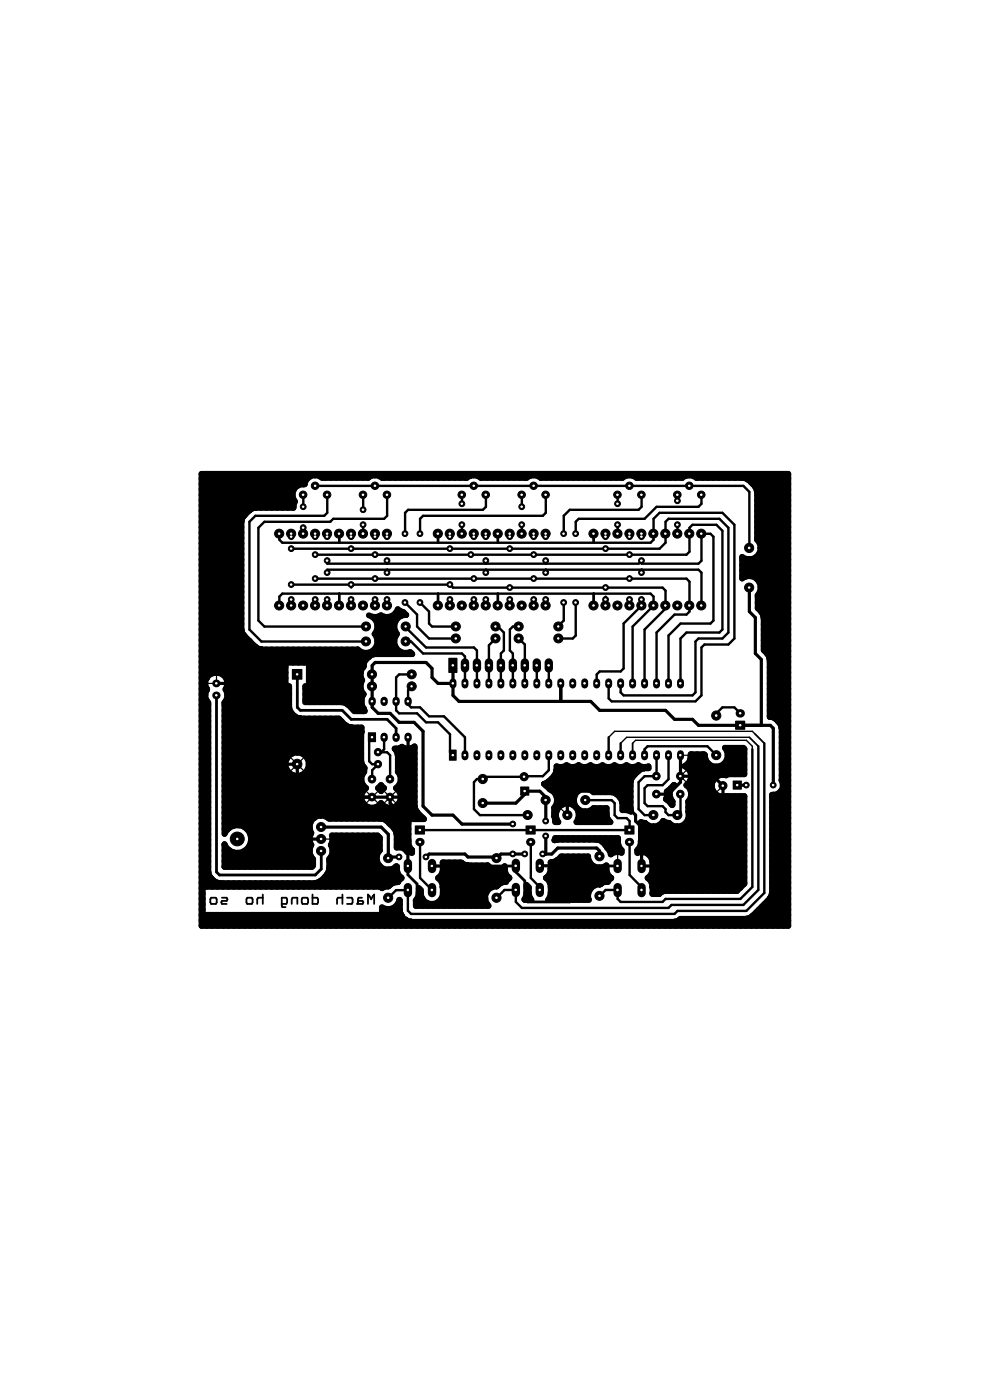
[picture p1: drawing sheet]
<svg xmlns="http://www.w3.org/2000/svg" width="210mm" height="297mm" viewBox="0 0 210 297" stroke-linecap="round" stroke-linejoin="round" font-family="sans-serif">
<g fill="#000" stroke="#000" stroke-width=".21">
<circle cx="59.2" cy="113.2" r=".97"/>
<circle cx="61.8" cy="113.2" r=".97"/>
<circle cx="61.8" cy="116.4" r=".61"/>
<circle cx="61.8" cy="113.8" r=".61"/>
<circle cx="64.3" cy="113.2" r=".97"/>
<circle cx="64.3" cy="105" r=".8"/>
<circle cx="64.3" cy="107.5" r=".61"/>
<circle cx="64.3" cy="111.9" r=".61"/>
<circle cx="66.8" cy="113.2" r=".97"/>
<circle cx="66.8" cy="103.1" r=".8"/>
<circle cx="66.9" cy="113.8" r=".61"/>
<circle cx="66.9" cy="117.7" r=".61"/>
<circle cx="69.4" cy="113.2" r=".97"/>
<circle cx="69.4" cy="105" r=".8"/>
<circle cx="69.4" cy="118.9" r=".61"/>
<circle cx="69.4" cy="113.8" r=".61"/>
<circle cx="71.9" cy="113.2" r=".97"/>
<circle cx="74.5" cy="113.2" r=".97"/>
<circle cx="74.5" cy="116.4" r=".61"/>
<circle cx="74.5" cy="113.8" r=".61"/>
<circle cx="77" cy="113.2" r=".97"/>
<circle cx="77" cy="105" r=".8"/>
<circle cx="77" cy="108.1" r=".61"/>
<circle cx="77" cy="111.3" r=".61"/>
<circle cx="77" cy="113.2" r=".61"/>
<circle cx="79.5" cy="113.2" r=".97"/>
<circle cx="79.5" cy="103.1" r=".8"/>
<circle cx="79.6" cy="113.8" r=".61"/>
<circle cx="79.6" cy="117.7" r=".61"/>
<circle cx="82.1" cy="113.2" r=".97"/>
<circle cx="82.1" cy="105" r=".8"/>
<circle cx="82.1" cy="118.9" r=".61"/>
<circle cx="82.1" cy="113.8" r=".61"/>
<circle cx="85.9" cy="113.2" r=".61"/>
<circle cx="89.1" cy="113.2" r=".61"/>
<circle cx="92.9" cy="113.2" r=".97"/>
<circle cx="95.4" cy="113.2" r=".97"/>
<circle cx="95.4" cy="116.4" r=".61"/>
<circle cx="95.4" cy="113.8" r=".61"/>
<circle cx="98" cy="113.2" r=".97"/>
<circle cx="98" cy="105" r=".8"/>
<circle cx="98" cy="111.3" r=".61"/>
<circle cx="98" cy="106.9" r=".61"/>
<circle cx="99.9" cy="117.7" r=".61"/>
<circle cx="100.5" cy="113.2" r=".97"/>
<circle cx="100.5" cy="103.1" r=".8"/>
<circle cx="100.5" cy="113.8" r=".61"/>
<circle cx="103" cy="113.2" r=".97"/>
<circle cx="103" cy="105" r=".8"/>
<circle cx="103.1" cy="118.9" r=".61"/>
<circle cx="103.1" cy="113.8" r=".61"/>
<circle cx="105.6" cy="113.2" r=".97"/>
<circle cx="108.1" cy="113.2" r=".97"/>
<circle cx="108.1" cy="116.4" r=".61"/>
<circle cx="108.1" cy="113.8" r=".61"/>
<circle cx="110.7" cy="113.2" r=".97"/>
<circle cx="110.7" cy="105" r=".8"/>
<circle cx="110.7" cy="111.3" r=".61"/>
<circle cx="110.7" cy="107.5" r=".61"/>
<circle cx="113.2" cy="113.2" r=".97"/>
<circle cx="113.2" cy="103.1" r=".8"/>
<circle cx="113.2" cy="113.8" r=".61"/>
<circle cx="113.2" cy="117.7" r=".61"/>
<circle cx="115.7" cy="113.2" r=".97"/>
<circle cx="115.7" cy="105" r=".8"/>
<circle cx="115.8" cy="118.9" r=".61"/>
<circle cx="115.8" cy="113.8" r=".61"/>
<circle cx="119.6" cy="113.2" r=".61"/>
<circle cx="122.1" cy="113.2" r=".61"/>
<circle cx="125.9" cy="113.2" r=".97"/>
<circle cx="128.4" cy="113.2" r=".97"/>
<circle cx="128.5" cy="116.4" r=".61"/>
<circle cx="128.5" cy="113.8" r=".61"/>
<circle cx="131" cy="113.2" r=".97"/>
<circle cx="131" cy="105" r=".8"/>
<circle cx="131" cy="111.3" r=".61"/>
<circle cx="131" cy="106.9" r=".61"/>
<circle cx="133.5" cy="113.2" r=".97"/>
<circle cx="133.5" cy="103.1" r=".8"/>
<circle cx="133.5" cy="113.8" r=".61"/>
<circle cx="133.5" cy="117.7" r=".61"/>
<circle cx="136.1" cy="113.2" r=".97"/>
<circle cx="136.1" cy="105" r=".8"/>
<circle cx="136.1" cy="118.9" r=".61"/>
<circle cx="136.1" cy="113.8" r=".61"/>
<circle cx="138.6" cy="113.2" r=".97"/>
<circle cx="141.1" cy="113.2" r=".97"/>
<circle cx="143.7" cy="113.2" r=".97"/>
<circle cx="143.7" cy="105" r=".8"/>
<circle cx="143.7" cy="111.3" r=".61"/>
<circle cx="143.7" cy="106.2" r=".61"/>
<circle cx="146.2" cy="113.2" r=".97"/>
<circle cx="146.2" cy="103.1" r=".8"/>
<circle cx="148.8" cy="113.2" r=".97"/>
<circle cx="148.8" cy="105" r=".8"/>
<circle cx="158.9" cy="116.2" r=".97"/>
<circle cx="59.2" cy="128.5" r=".97"/>
<circle cx="61.8" cy="128.5" r=".97"/>
<circle cx="61.8" cy="127.2" r=".61"/>
<circle cx="61.8" cy="124" r=".61"/>
<circle cx="64.3" cy="128.5" r=".97"/>
<circle cx="66.8" cy="128.5" r=".97"/>
<circle cx="66.9" cy="122.7" r=".61"/>
<circle cx="66.9" cy="127.2" r=".61"/>
<circle cx="69.4" cy="128.5" r=".97"/>
<circle cx="69.4" cy="121.5" r=".61"/>
<circle cx="69.4" cy="127.2" r=".61"/>
<circle cx="71.9" cy="128.5" r=".97"/>
<circle cx="74.5" cy="128.5" r=".97"/>
<circle cx="74.5" cy="127.2" r=".61"/>
<circle cx="74.5" cy="124" r=".61"/>
<circle cx="77" cy="128.5" r=".97"/>
<circle cx="77.6" cy="132.9" r=".97"/>
<circle cx="77.6" cy="136.1" r=".97"/>
<circle cx="79.5" cy="128.5" r=".97"/>
<circle cx="79.6" cy="122.7" r=".61"/>
<circle cx="79.6" cy="127.2" r=".61"/>
<circle cx="82.1" cy="128.5" r=".97"/>
<circle cx="82.1" cy="121.5" r=".61"/>
<circle cx="82.1" cy="127.2" r=".61"/>
<circle cx="85.9" cy="127.8" r=".61"/>
<circle cx="86.1" cy="132.9" r=".97"/>
<circle cx="86.1" cy="136.1" r=".97"/>
<circle cx="89.1" cy="127.8" r=".61"/>
<circle cx="92.9" cy="128.5" r=".97"/>
<circle cx="95.4" cy="128.5" r=".97"/>
<circle cx="95.4" cy="127.2" r=".61"/>
<circle cx="95.4" cy="124" r=".61"/>
<circle cx="96.7" cy="132.9" r=".97"/>
<circle cx="96.7" cy="135.4" r=".97"/>
<circle cx="98" cy="128.5" r=".97"/>
<circle cx="100.5" cy="128.5" r=".97"/>
<circle cx="100.5" cy="122.7" r=".61"/>
<circle cx="100.5" cy="127.2" r=".61"/>
<circle cx="103" cy="128.5" r=".97"/>
<circle cx="103.1" cy="121.5" r=".61"/>
<circle cx="103.1" cy="127.2" r=".61"/>
<circle cx="105.1" cy="132.9" r=".97"/>
<circle cx="105.1" cy="135.4" r=".97"/>
<circle cx="105.6" cy="128.5" r=".97"/>
<circle cx="108.1" cy="128.5" r=".97"/>
<circle cx="108.1" cy="124.6" r=".61"/>
<circle cx="108.1" cy="127.2" r=".61"/>
<circle cx="110" cy="132.9" r=".97"/>
<circle cx="110" cy="135.4" r=".97"/>
<circle cx="110.7" cy="128.5" r=".97"/>
<circle cx="113.2" cy="128.5" r=".97"/>
<circle cx="113.2" cy="122.7" r=".61"/>
<circle cx="113.2" cy="127.2" r=".61"/>
<circle cx="115.7" cy="128.5" r=".97"/>
<circle cx="115.8" cy="121.5" r=".61"/>
<circle cx="115.8" cy="127.2" r=".61"/>
<circle cx="118.4" cy="132.9" r=".97"/>
<circle cx="118.4" cy="135.4" r=".97"/>
<circle cx="119.6" cy="127.8" r=".61"/>
<circle cx="122.1" cy="127.8" r=".61"/>
<circle cx="125.9" cy="128.5" r=".97"/>
<circle cx="128.4" cy="128.5" r=".97"/>
<circle cx="128.5" cy="124.6" r=".61"/>
<circle cx="128.5" cy="127.2" r=".61"/>
<circle cx="131" cy="128.5" r=".97"/>
<circle cx="133.5" cy="128.5" r=".97"/>
<circle cx="133.5" cy="122.7" r=".61"/>
<circle cx="133.5" cy="127.2" r=".61"/>
<circle cx="136.1" cy="128.5" r=".97"/>
<circle cx="136.1" cy="121.5" r=".61"/>
<circle cx="136.1" cy="127.2" r=".61"/>
<circle cx="138.6" cy="128.5" r=".97"/>
<circle cx="141.1" cy="128.5" r=".97"/>
<circle cx="143.7" cy="128.5" r=".97"/>
<circle cx="146.2" cy="128.5" r=".97"/>
<circle cx="148.8" cy="128.5" r=".97"/>
<circle cx="158.9" cy="124.6" r=".97"/>
<circle cx="78.9" cy="143.1" r=".97"/>
<circle cx="78.9" cy="145.6" r=".97"/>
<circle cx="80.2" cy="159.6" r=".77"/>
<circle cx="87.3" cy="143.1" r=".97"/>
<circle cx="87.3" cy="145.6" r=".97"/>
<circle cx="151.9" cy="151.8" r=".97"/>
<circle cx="50.3" cy="178" r="1.47"/>
<circle cx="63" cy="162.1" r="1.03"/>
<circle cx="68.1" cy="178" r=".97"/>
<circle cx="68.1" cy="175.4" r=".97"/>
<circle cx="78.9" cy="169.1" r=".81"/>
<circle cx="78.9" cy="165.3" r=".81"/>
<circle cx="80.2" cy="162.1" r=".77"/>
<circle cx="82.7" cy="169.1" r=".81"/>
<circle cx="82.7" cy="165.3" r=".81"/>
<circle cx="102.4" cy="165.3" r=".97"/>
<circle cx="102.4" cy="170.4" r=".97"/>
<circle cx="108.8" cy="174.8" r=".61"/>
<circle cx="111.2" cy="164.8" r=".87"/>
<circle cx="111.9" cy="172.9" r=".97"/>
<circle cx="115.7" cy="169.7" r=".97"/>
<circle cx="115.8" cy="177.3" r=".61"/>
<circle cx="115.8" cy="174.2" r=".61"/>
<circle cx="120.4" cy="172.9" r=".97"/>
<circle cx="124.2" cy="169.7" r=".97"/>
<circle cx="138.6" cy="172.9" r=".97"/>
<circle cx="139.2" cy="164.6" r=".81"/>
<circle cx="139.2" cy="168.5" r=".81"/>
<circle cx="143.7" cy="172.9" r=".97"/>
<circle cx="144.3" cy="164.6" r=".81"/>
<circle cx="144.3" cy="168.5" r=".81"/>
<circle cx="151.9" cy="160.2" r=".97"/>
<circle cx="153.3" cy="166.7" r=".87"/>
<circle cx="158.3" cy="166.6" r=".61"/>
<circle cx="164" cy="166.6" r=".61"/>
<circle cx="68.1" cy="180.5" r=".97"/>
<circle cx="82.3" cy="190.4" r=".97"/>
<circle cx="82.3" cy="182.1" r=".97"/>
<circle cx="84.6" cy="181.8" r=".61"/>
<circle cx="90.4" cy="181.8" r=".61"/>
<circle cx="105.3" cy="190.4" r=".97"/>
<circle cx="105.3" cy="182.1" r=".97"/>
<circle cx="108.8" cy="181.2" r=".61"/>
<circle cx="111.3" cy="181.2" r=".61"/>
<circle cx="115.1" cy="181.2" r=".61"/>
<circle cx="127.2" cy="181.6" r=".97"/>
<circle cx="127.2" cy="190.1" r=".97"/>
</g>
<g fill="#000">
<path d="M95.2 139.7h1.7v3h-1.7zM62.1 142.1h1.9v2h-1.9zM78.2 155.5h1.5v1.8h-1.5zM95.4 159.2h1.4v2.1h-1.4zM156.1 153h1.9v1.7h-1.9zM88.1 175.3h1.9v1.6h-1.9zM110.5 167h1.7v1.7h-1.7zM111.6 175.3h1.9v1.6h-1.9zM132.6 175.3h1.9v1.6h-1.9zM155.6 165.7h1.7v1.7h-1.7z"/>
<circle cx="77" cy="113.2" r=".25"/>
<circle cx="82.4" cy="190.5" r=".25"/>
<circle cx="120.8" cy="183.7" r=".3"/>
<circle cx="127.2" cy="187.6" r=".63"/>
</g>
<path d="M95.2 139.7h1.7v3h-1.7zM62 142h2v2.1h-2zM78.1 155.4h1.6v1.9h-1.6zM95.3 159.1h1.5v2.2h-1.5zM156 153h2v1.7h-2zM88.1 175.2h1.9v1.7h-1.9zM110.4 167h1.8v1.7h-1.8zM111.6 175.2h1.9v1.7h-1.9zM132.5 175.2h2v1.7h-2zM155.5 165.7h1.8v1.7h-1.8z" fill="none" stroke="#000" stroke-width=".21"/>
<g fill="none" stroke="#000" stroke-width="1.8">
<path d="M98.6 140.5v1.3M101.2 140.5v1.3M103.7 140.5v1.3M106.2 140.5v1.3M108.8 140.5v1.3M111.3 140.5v1.3M113.9 140.5v1.3M116.4 140.5v1.3M156.9 151.3h.2M89 178.6h.2M112.5 178.6h.2M133.4 178.6h.2"/>
<path d="M86.5 183.1v1.3M86.5 188.2v1.3M91.6 183.1v1.3M91.6 188.2v1.3M109.4 183v1.3M109.4 188.2v1.2M114.5 183v1.3M114.5 188.2v1.2M131 183.1v1.3M131 188.2v1.3M136.1 183.1v1.3M136.1 188.2v1.3"/>
</g>
<path d="M45.8 147.5h.2M45.8 145h.2" fill="none" stroke="#000" stroke-width="1.7"/>
<g fill="none" stroke="#000" stroke-width="1.5">
<path d="M96.1 144.6v.7M98.6 144.6v.7M98.6 159.9v.7M101.2 144.6v.7M101.2 159.9v.7M103.7 144.6v.7M103.7 159.9v.7M106.2 144.6v.7M106.2 159.9v.7M108.8 144.6v.7M108.8 159.9v.7M111.3 144.6v.7"/>
<path d="M111.3 159.9v.7M113.9 144.6v.7M113.9 159.9v.7M116.4 144.6v.7M116.4 159.9v.7M118.9 144.6v.7M118.9 159.9v.7M121.5 144.6v.7M121.5 159.9v.7M124 144.6v.7M124 159.9v.7M126.6 144.6v.7"/>
<path d="M126.6 159.9v.7M129.1 144.6v.7M129.1 159.9v.7M131.6 144.6v.7M131.6 159.9v.7M134.2 144.6v.7M134.2 159.9v.7M136.7 144.6v.7M136.7 159.9v.7M139.3 144.6v.7M139.3 159.9v.7M141.8 144.6v.7"/>
<path d="M141.8 159.9v.7M144.3 144.6v.7M144.3 159.9v.7"/>
</g>
<path d="M78.9 148.6v.4M81.5 148.6v.4M81.5 156.2v.4M84 148.6v.4M84 156.2v.4M86.6 148.6v.4M86.6 156.2v.4" fill="none" stroke="#000" stroke-width="1.6"/>
<g fill="none" stroke="#000" stroke-width="1.3">
<path d="M42.7 115.3h8.5M42.7 106.1h19.6M42.7 108.4h10.1M42.7 118.7h8.5M42.7 103.8h19.6M42.7 101.6h22.5M42.7 102.7h21.9M42.7 117.6h8.5M42.7 111.8h8.5M42.7 114.1h8.5M42.7 113h8.5M42.7 105h19.4"/>
<path d="M42.7 109.6h8.9M42.7 107.3h19.6M42.7 110.7h8.5M42.7 119.8h8.5M42.7 116.4h8.5M42.7 100.5h124.5v95.9h-124.5zM43.9 100.5v43.4M45 100.5v42.4M46.2 100.5v42.2M47.3 100.5v42.7M48.5 100.5v75.3M49.6 100.5v74.7"/>
<path d="M50.7 100.5v74.6M51.2 110.7v22.9M51.9 100.5v8.8M53 100.5v7.7M54.2 107.7l-1 .3-1.5 1.5-.4 .5-.1 .7M54.2 100.5v7.2h8v-.2M55.3 100.5v7.2M56.5 100.5v7.2M57.6 100.5v7.2M58.8 100.5v7.2M59.9 100.5v7.2M61 100.5v7.2"/>
<path d="M62.2 100.5v3.8M62.2 105.7v2M62.6 106.4l-.3 1.1M63.3 100.5v2.5M64.5 100.5v2.2M64.6 102.8l-.3-.1a2.22 2.22 0 0 0-2 1.3 2.22 2.22 0 0 0 .3 2.4M65.6 100.5v.7M66.8 100.5v.3M67.9 100.5v.6M68.3 101.4l-.7-.4-.8-.2a2.24 2.24 0 0 0-2.2 1.9M68.4 101.4h9.7l.6-.4 .9-.2 .7 .2 .7 .4M69 100.5v.9"/>
<path d="M70.2 100.5v.9M71.3 100.5v.9M72.5 100.5v.9M73.6 100.5v.9M74.8 100.5v.9M75.9 100.5v.9M77 100.5v.9M78.2 100.5v.8M79.3 100.5v.3M80.5 100.5v.5M81.1 101.4h17.9l.7-.4 .8-.2 .8 .2 .7 .4M81.6 100.5v.9"/>
<path d="M82.8 100.5v.9M83.9 100.5v.9M85 100.5v.9M86.2 100.5v.9M87.3 100.5v.9M88.5 100.5v.9M89.6 100.5v.9M90.8 100.5v.9M91.9 100.5v.9M93 100.5v.9M94.2 100.5v.9M95.3 100.5v.9"/>
<path d="M96.5 100.5v.9M97.6 100.5v.9M98.8 100.5v.9M99.9 100.5v.4M101 100.5v.4M102 101.4h9.7l.7-.4 .8-.2 .8 .2 .7 .4M102.2 100.5v.9M103.3 100.5v.9M104.5 100.5v.9M105.6 100.5v.9M106.8 100.5v.9M107.9 100.5v.9"/>
<path d="M109 100.5v.9M110.2 100.5v.9M111.3 100.5v.9M112.5 100.5v.5M113.6 100.5v.3M114.7 101.4h17.3l.7-.4 .8-.2 .8 .2 .7 .4h9.7l.7-.4 .8-.2 .8 .2 .7 .4M114.8 100.5v.9M115.9 100.5v.9M117 100.5v.9M118.2 100.5v.9M119.3 100.5v.9M120.5 100.5v.9"/>
<path d="M121.6 100.5v.9M122.8 100.5v.9M123.9 100.5v.9M125 100.5v.9M126.2 100.5v.9M127.3 100.5v.9M128.5 100.5v.9M129.6 100.5v.9M130.8 100.5v.9M131.9 100.5v.9M133 100.5v.4M134.2 100.5v.4"/>
<path d="M135.3 100.5v.9M136.5 100.5v.9M137.6 100.5v.9M138.8 100.5v.9M139.9 100.5v.9M141 100.5v.9M142.2 100.5v.9M143.3 100.5v.9M144.5 100.5v.9M145.6 100.5v.4M146.8 100.5v.4M147.7 101.4h10l.6 .1 .5 .4"/>
<path d="M147.9 100.5v.9M149 100.5v.9M150.2 100.5v.9M151.3 100.5v.9M152.5 100.5v.9M153.6 100.5v.9M154.8 100.5v.9M155.9 100.5v.9M157 100.5v.9M157.4 118.2v4.5l.7-.4 .8-.1a2.44 2.44 0 0 1 2.2 1.5 2.44 2.44 0 0 1-.4 2.6M157.4 118.7h9.8M157.4 119.8h9.8"/>
<path d="M158.2 100.5v1M158.2 118.6v3.7M158.4 101.6h8.8M158.9 101.9l1.2 1.3M159.3 100.5v1.9M159.3 118.7v3.6M159.7 102.7h7.5M160.1 103.2l.3 .5 .2 .6M160.5 100.5v3.1M160.5 118.1v4.7M160.5 103.8h6.7M160.6 114.5l.4 .6 .3 1.1a2.41 2.41 0 0 1-2.4 2.5l-.8-.2-.7-.4"/>
<path d="M160.6 106.1h6.6M160.6 108.4h6.6M160.6 111.8h6.6M160.6 114.1h6.6M160.6 113h6.6M160.6 105h6.6M160.6 109.6h6.6M160.6 107.3h6.6M160.6 110.7h6.6M160.6 104.3v10.2M161 117.6h6.2M161.2 115.3h6"/>
<path d="M161.4 116.4h5.8M161.6 100.5v29.4M162.8 100.5v38.2M163.9 100.5v51.7M165 100.5v52.5M166.2 100.5v95.9M42.7 137h11.2M42.7 134.7h8.9M42.7 132.4h8.5M42.7 127.8h8.5M42.7 126.7h8.5M42.7 125.6h8.5"/>
<path d="M42.7 130.1h8.5M42.7 133.6h8.5M42.7 123.3h8.5M42.7 131.3h8.5M42.7 135.8h10.1M42.7 124.4h8.5M42.7 121h8.5M42.7 138.1h33.6M42.7 129h8.5M42.7 122.1h8.5M51.2 133.5l.1 .7 .4 .5M51.7 134.7l2.5 2.6"/>
<path d="M51.9 134.9v40.6M53 136.1v40.7M54.2 137.2v46.7M54.2 137.2l.6 .4 .6 .1M55.3 137.8v46.1M55.4 137.8h20.5M56.5 137.8v46.1M57.6 137.8v46.1M58.8 137.8v46.1M59.9 137.8v46.1M61 137.8v2.8M62.2 137.8v2.8"/>
<path d="M63.3 137.8v2.8M64.5 137.8v2.8M65.6 137.8v11.2M66.8 137.8v11.2M67.9 137.8v11.2M69 137.8v11.2M70.2 137.8v11.2M71.3 137.8v11.2M72.5 137.8v11.2M73.6 137.8v11.5M74.8 137.8v12.6M75.9 137.8v13.1"/>
<path d="M77 138.5v3.1h-11.5M77.6 139.9l-.3 .6-.2 .7M78.2 138.5v.9M78.2 130.5l.1 .1M78.3 139.3l-.6 .6M79 138.1h5.7M79.3 130.9v.2M79.3 137.9v.9M79.5 131.3h4.8M79.5 134.5a2.44 2.44 0 0 1 .3 2.6 2.44 2.44 0 0 1-2.1 1.4l-.8-.1-1-.6M79.6 138.8l-.7 .1-.6 .4h-35.6M79.7 134.7h4.4"/>
<path d="M79.9 137h3.9M80 133.6h3.7M80 132.4h3.7M80.1 135.8h3.5M80.5 130.7v8.1M81.6 130.8v8M82.8 130.8v8M83.9 130.2v1.7M83.9 134v1M83.9 137.2v1.6M83.9 130.1h1.9M84.2 134.5a2.44 2.44 0 0 0-.3 2.6 2.44 2.44 0 0 0 2.1 1.4l1-.2"/>
<path d="M84.4 129.2a2.41 2.41 0 0 1-2.3 1.7l-.7-.1a.8 .8 0 0 0-1.2 0h-1.4a2.45 2.45 0 0 1 .7 3.7M84.4 129.2l.5 .4 .7 .2M85 129.7v1M85 138.3v.5M85.6 129.9l.6 .6a2.43 2.43 0 0 0-2.3 1.3 2.43 2.43 0 0 0 .3 2.7M86.2 138.5v.3M87 138.3l.5 .5h-7.9M87.3 138.6v.2M157.4 121h9.8M157.4 122.1h9.8M160.7 127.8h6.5M160.7 126.7h6.5"/>
<path d="M160.7 126.3v2.7l.8 .7M160.7 129h6.5M160.9 123.3h6.3M161.2 125.6h6M161.4 124.4h5.8M161.4 129.7l.4 .6 .2 .7M161.7 130.1h5.5M162 131v6.9a2.61 2.61 0 0 1 1.2 2M162 137h5.2M162 134.7h5.2M162 132.4h5.2M162 133.6h5.2"/>
<path d="M162 131.3h5.2M162 135.8h5.2M162.2 138.1h5M163.1 139.3h4.1M163.3 139.9v12.2h.1M42.7 154.1h1.5M42.7 159.8h1.5M42.7 158.7h1.5M42.7 143.8h1.2M42.7 146.1h1.2v.3M42.7 151.8h1.5M42.7 145h.9"/>
<path d="M42.7 150.7h1.5M42.7 142.7h17.9M42.7 141.6h17.9M42.7 147.3h.9M42.7 140.4h34.6M42.7 156.4h1.5M42.7 155.3h1.5M42.7 148.4h1.1M42.7 157.6h1.5M42.7 149.6h1.5M42.7 153h1.5M43.6 145l.3 1.2"/>
<path d="M43.9 148.7v39.4M43.9 146.3a2.21 2.21 0 0 0 .3 2.8v35.9M45.9 142.7a2.22 2.22 0 0 1 1.9 3.5M46 142.7h-.2a2.24 2.24 0 0 0-2.2 2.3M47.6 154.1h26.1M47.6 159.8h14.5M47.6 158.7h29M47.6 151.8h14.7M47.6 150.7h13.8M47.6 156.4h29M47.6 155.3h29.1M47.6 149.1v27.8"/>
<path d="M47.6 157.6h29M47.6 149.6h13.7M47.6 153h24.8M47.8 146.3a2.21 2.21 0 0 1-.2 2.8M48 143.8h12.6M48 146.1h13.3M48.1 148.4h13.2M48.2 147.3h13.1M48.3 145h12.3M61 145.6v15.1M61.3 150l.2 .7 .3 .6M61.8 151.3l.6 .6"/>
<path d="M62.2 151.6v8.2M62.5 151.9l.5 .4 .7 .1h8.2l1.3 1.4M63.3 152.4v7.3M64 159.8h12.6M64.5 152.4v7.7M64.8 147.3h12.3l-.3 .6-.1 .7M64.8 146.1h11.7M64.8 148.4h11.9M65.5 143.8h11.1M65.5 145h11.1M65.5 142.7h11M65.6 152.4v31.5"/>
<path d="M66.8 152.4v21.1M67.9 152.4v20.7M69 152.4v20.8M70.2 152.4v21.3M71.3 152.4v21.3M72.5 153v20.7M73.3 153.8l.5 .4 .7 .1M73.6 154.1v19.6M73.7 149.5l-.5-.4-.6-.1h-7.8v-3.4h.7v-5h-4.9v5h.7v4.5M73.8 149.5l1.4 1.4h2.1M73.9 149.6h2.9M74.5 154.3h2.2l-.1 1.5"/>
<path d="M74.8 154.3v19.4M75 150.7h2.3M75.9 154.3v19.4M76.6 155.8v5.7l.1 .6 .4 .5M76.7 149l.1 .7 .4 .6M76.7 148.6v.4M76.8 144.3a2.45 2.45 0 0 0 .3 2.9M77 147.1v.3M77 150.1v.8M77.1 141.4a2.45 2.45 0 0 0-.3 2.9M77.2 141.2v.2M77.2 150.3l.2 .5"/>
<path d="M83.7 158.8l.2 .2M83.9 159l.3 .6 .2 .6M83.9 158.9v.1M84.4 159.8h3.6M84.8 158.7h.9M85 158.6v21.2M85.3 158.4l-.6 .3-1 .1M86.2 158.8v21.6h1.2M87.3 158.7v15.1M87.4 158.7h.6M87.9 158.3l-.6 .4-.7 .1-.7-.1-.6-.3M88 158.4v12.6l.1 .7 .4 .5"/>
<path d="M153.8 158.6a2.44 2.44 0 0 1 .3 2.6 2.44 2.44 0 0 1-2.2 1.4h.1a2.42 2.42 0 0 1-2.5-2.4M153.8 158.7h3.8l.3 .2M153.9 158.7h3.8M154.4 159.8h3.5M154.8 158.7v5.5M155.9 158.7v5.5M157 158.7v5.5M157.9 158.8v5.4h-3.9v.3M163.3 143.8h3.9M163.3 151.8h3.9M163.3 145h3.9M163.3 150.7h3.9"/>
<path d="M163.3 146.1h3.9M163.3 142.7h3.9M163.3 141.6h3.9M163.3 147.3h3.9M163.3 140.4h3.9M163.3 148.4h3.9M163.3 149.6h3.9M163.4 152.1l.7 .1 .5 .4M164.7 152.6a2.44 2.44 0 0 1 1.1 1.9M165 153h2.2M165.8 154.1h1.4M165.8 159.8h1.4"/>
<path d="M165.8 158.7h1.4M165.8 156.4h1.4M165.8 155.3h1.4M165.8 157.6h1.4M165.8 154.5v11M42.7 167.8h1.5M42.7 179.3h1.5M42.7 161h1.5M42.7 170.1h1.5M42.7 166.7h1.5M42.7 173.6h1.5M42.7 171.3h1.5"/>
<path d="M42.7 172.4h1.5M42.7 177h1.5M42.7 169h1.5M42.7 164.4h1.5M42.7 162.1h1.5M42.7 174.7h1.5M42.7 178.1h1.5M42.7 165.6h1.5M42.7 175.8h1.5M42.7 163.3h1.5M47.6 179.3h.1M47.6 171.3h30.6v2.4"/>
<path d="M47.6 161h13.2M47.6 170.1h29.3M47.6 166.7h29.5M47.6 173.6h19M47.6 172.4h41M47.6 169h29.1M47.6 164.4h14.5M47.6 162.1h13M47.6 174.7h18.2M47.6 165.6h29.1M47.6 175.8h.8M47.6 163.3h13.2"/>
<path d="M50.3 175a2.94 2.94 0 0 1 2.9 3 2.94 2.94 0 0 1-2.9 2.9 2.92 2.92 0 0 1-2.7-1.8v4.8h18.6l.2-.3v-1.4a2.42 2.42 0 0 1-.4-2.9 2.52 2.52 0 0 1 0-2.6M50.3 175.1a2.9 2.9 0 0 0-2.6 1.8M52.3 175.8h13.4M53 179.3h13M53 179.2v4.7M53.1 177h12.8M53.3 178.1h12.4M61 163.6v20.3M62.2 164.5v19.4M63.3 164.6v19.3M64 164.4h12.8M64.5 164.2v19.7"/>
<path d="M65.3 161h11.3M65.3 163.3h12M65.5 162.1h11.2M69.7 173.6h20M70.2 179.3h10.4M70.6 178.1h10M71.3 177.2v10.9M72.5 177.2v10.9M73.6 177.2v10.9M74.8 177.2v10.9M75.9 177.2v10.9M77 166.6v1.2h-29.4"/>
<path d="M77 162.6v1.4M77 170.4v3.3M77 177.2v10.9M77.1 162.7l.2 .2v.3a1.29 1.29 0 0 1-.5 1.3 2.26 2.26 0 0 0 .9 2.7M77.7 167.2a2.26 2.26 0 0 0-.4 3.5 2.26 2.26 0 0 0 3.5-.4M78.2 177.2v10.9M79.3 171.4v2.3M79.3 177.2v10.9M79.7 171.3h2.3M80.2 167.2l.6 .6M80.5 167v.4M80.5 170.8v2.9"/>
<path d="M80.5 177.6v2.9M80.7 166.7h.2M80.8 166.5l-.6 .7M80.8 173.6l.7 .2 .6 .4M80.8 173.7h-11l-.6-.4-1.1-.3a2.44 2.44 0 0 0-2.1 3.7M80.8 166.5l.7 .7M81.5 167.2l-.7 .6M81.6 171.1v2.8M82.1 174.2l1.5 1.5M82.6 174.7h4M82.8 171.4v3.5M83.5 171.3h4.5"/>
<path d="M83.6 175.7l.4 .6 .1 .7M83.7 175.8h2.9M83.9 171.1v5M84 167.2a2.26 2.26 0 0 1 .3 3.5 2.26 2.26 0 0 1-3.5-.4M84.1 179.8l.5-.1a2.02 2.02 0 0 1 1.8 1.1M84.2 179.3h2.5M84.2 178.1h2.4M84.4 163.7a2.26 2.26 0 0 1-.4 3.5M84.4 161h3.6M84.4 162.1h3.6M84.4 163.3h3.6M84.4 160.2v3.5"/>
<path d="M84.5 166.7h3.5M84.7 167.8h3.3M84.8 170.1h3.2M84.8 164.4h3.2M85 165.6h3M85 169h3M86.6 177h-2.4v2.8M86.7 178.4l.1 1 .6 1v.5l-1-.1M88.5 173.8v-1.5l1.5 1.5h-3.4v4.6M89.6 173.4v.4M115.8 166.6l.9 .9M115.9 166.7h17.9"/>
<path d="M115.9 166.2v.5M116.3 165.8l-.9 .5 .3 .3M116.6 165.6h17.2M116.6 167.5a2.44 2.44 0 0 1 .9 3.9M117 165.1v2.6M117.3 167.8h5.3M117.5 173.1l.3 1.3M117.6 172.4h.4M117.6 171.4v1.7M117.6 164.6l-1.3 1.3M117.7 171.3h.9M117.7 178.1h.4"/>
<path d="M117.7 173.6h.3M117.7 164.4h16.9M117.8 177.8l-.2 .4M117.8 174.4h.6M117.8 177.8h13.3v.6M118 163.4l-.1 .6-.3 .5M118.1 169h3.8M118.1 163.3h17.7M118.1 162.6v.8M118.2 162.6v6.8M118.2 170.1v1.8M118.2 174v.4"/>
<path d="M118.2 177.8v.3M118.2 170.1h3.5M118.4 174.4a2.44 2.44 0 0 1-.2-2.6 2.44 2.44 0 0 1 2.1-1.3 2.44 2.44 0 0 1 2.2 1.3 2.44 2.44 0 0 1-.2 2.6M119.3 162.7v8M119.3 177.8v.3M120.2 162.3l-.9 .4-1.2-.2M120.2 162.3l.9 .4 1-.1a.76 .76 0 0 1 1.2 0l.7 .1 .7-.1a.76 .76 0 0 1 1.2 0l.7 .1 .6-.1a.76 .76 0 0 1 1.2 0l.7 .1 .6-.1a.76 .76 0 0 1 1.2 0l.7 .1 .7-.1a.76 .76 0 0 1 1.2 0l.7 .1 .6-.1a.76 .76 0 0 1 1.2 0l.7 .1 .8-.2M120.5 162.5v8M120.5 177.8v.3M121.6 162.8v8M121.6 177.8v.3M122.1 171.3h.2"/>
<path d="M122.7 173.6h6.1M122.8 172.4h5.9M122.8 162.3v5.5M122.8 171.7v.8M122.8 173.4v1M122.8 177.8v.3M123.9 162.8v4.5M123.9 172.2v2.2M123.9 177.8v.3M125 162.5v5M125 172v2.4M125 177.8v.3"/>
<path d="M125.7 167.8h8.1M125.9 168.1a2.41 2.41 0 0 0-4 .7 2.41 2.41 0 0 0 2.2 3.4l.8-.2 1-.6M125.9 168.1h3.8M125.9 171.4h2.8v1.5M126.2 162.7v5.4M126.2 171.4v3M126.2 177.8v.3M126.5 178.1l.7 .1 .6 .4M126.6 178.1h-8.3l-.7 .2M126.7 178.1h4.4M127.3 162.6v5.5M127.3 171.4v3"/>
<path d="M127.3 177.8v.5M127.8 178.7l.6 .6M128.4 179.3l.9 1.2 .2 .7 1.1-.4 1.2 .1M128.4 179.3h2.8M128.5 162.7v5.4M128.5 171.4v3M128.5 177.8v1.5M128.7 172.9l.1 .6 .4 .6M129.2 174.1l.3 .3h-7.2M129.6 162.7v5.4M129.6 177.8v3.4M129.7 168.1l.7 .1 .5 .4"/>
<path d="M130.8 162.6v5.8M130.8 177.8v3M130.9 168.6l.7 .6M131.1 178.4l.1 1 .7 .9v.6M131.4 169h2.4M131.5 169.2l.4 .5 .1 .7M131.9 162.7v7M132 170.4v1.5a2.43 2.43 0 0 1 1.8 .3M132 170.1h1.8M132 171.3h1.8M133 162.4v9.5M134.2 162.8v2"/>
<path d="M135.3 162.4v1.3M135.9 179.3h22M135.9 178.4l-.1 1-.6 .9M136 174.4l.7 .2M136 177h21.9M136 174.7h.9M136 178.1h21.9M136 175.8h21.9M136 174.4v4M136.5 162.7v.3M136.5 174.6v6.2M136.7 174.6h.2"/>
<path d="M137.6 162.6v.4h-1.2l-.6 .3-1.6 1.5-.3 .5-.1 .6v6.2M137.6 175.1v6.2M138.8 175.4v14.2M139.9 175v14.6h-1.5M140.3 174.7h1.7M140.7 174.2a2.42 2.42 0 0 1-2.1 1.1l-.8-.1-1-.6M140.7 174.2l.5 .3 .6 .1M141 174.4v14.6M141.3 169.5l.4 .3M141.5 169h.6M141.6 167.8h.5M141.7 167.7a.46 .46 0 0 0-.2 .8l-.2 1"/>
<path d="M141.7 169.8l.8 1M141.8 174.6h.1M142 170.1h.7M142.2 167.3v.5M142.2 169.2v1.1M142.2 174.8v14.2M142.7 170.7l-.1 .1M142.7 170v.7M142.8 166.7h.1M142.9 166.5l.1 .1M143 166.5l-1.3 1.3M143.1 166.6a2.26 2.26 0 0 0-.4 3.4"/>
<path d="M143.3 175.3v13.7M144.5 175.3v13.7M145.2 162.6a2.26 2.26 0 0 1 .4 3.9M145.4 174.7h12.5M145.6 166.6a2.26 2.26 0 0 1 .4 3.4M145.6 162.3v.5M145.6 174.4v14.6M145.7 166.7h5.3M145.9 162.1h4.5M146 170v2.2a2.43 2.43 0 0 1-2.3 3.1l-.8-.1-1-.6M146 170.1h11.9M146 171.3h11.9"/>
<path d="M146 173.6h11.9M146.1 172.4h11.8M146.1 163.3h11.8M146.5 160.5a2.14 2.14 0 0 1-1.3 2M146.5 161h3.1M146.5 167.8h4.8v21.2M146.6 169h6.3M146.6 164.4h6.3M146.8 160v29M147.9 160v29M149 160v29M149.5 160.2h.1"/>
<path d="M149.5 160.2l-.2-.2h-2.8v.6M150.2 161.9v27.1M151.3 162.6v3h-4.9M152.5 162.6v1.9M152.5 168.9v20.1M153.5 162.1h4.4M153.6 162v2.4M153.6 169v20M153.8 169h4.1M153.8 164.4h.2M154 164.5l-.6-.1a2.31 2.31 0 0 0-2.4 2.3 2.31 2.31 0 0 0 2.4 2.3l.7-.1M154.1 168.9h3.8v18.6l-1.6 1.5h-15.2l-.6 .1-.7 .5h-1.4"/>
<path d="M154.3 161h3.6M154.8 168.9v20.1M155.9 168.9v20.1M157 168.9v19.4M163.8 168.6l-.1 20.8-.1 .6-.3 .6M163.8 179.3h3.4M163.8 170.1h3.4M163.8 173.6h3.4M163.8 171.3h3.4M163.8 172.4h3.4M163.8 177h3.4M163.8 169h3.4"/>
<path d="M163.8 174.7h3.4M163.8 178.1h3.4M163.8 175.8h3.4M163.9 168.6v27.8M165 168.4v28M165.6 167.8h1.6M165.7 165.5l.3 1.1M165.8 161h1.4M165.8 164.4h1.4M165.8 162.1h1.4M165.8 165.6h1.4M165.8 163.3h1.4"/>
<path d="M166.1 166.6a2.06 2.06 0 0 1-2.1 2h-.2M166.1 166.7h1.1M42.7 183.8h1.5M42.7 182.7h1.5M42.7 181.6h1.5M42.7 190.7h.3M42.7 185h1.5M42.7 187.3h3.3M42.7 191.8h.3M42.7 186.1h1.9M42.7 180.4h1.5M42.7 193h.3"/>
<path d="M42.7 195.3h43.5M42.7 189.6h.3M42.7 188.4h.3M42.7 194.1h42.4M43.9 194.1v2.3M44.2 185l.1 .6 .4 .6M44.7 186.2l.6 .7M45 186.6v1.5M45 194.1v2.3M45.3 186.8l.6 .4 .6 .1M46.2 187.3v.8M46.2 194.1v2.3"/>
<path d="M46.6 187.4h20.3M47.3 187.4v.7M47.3 194.1v2.3M47.6 183.8h18.6M47.6 182.7h18.8M47.6 181.6h18.3M47.6 180.4h1.1M48.5 180.2v3.7M48.5 187.4v.7M48.5 194.1v2.3M49.6 180.8v3.1M49.6 187.4v.7"/>
<path d="M49.6 194.1v2.3M50.7 180.9v3M50.7 187.4v.7M50.7 194.1v2.3M51.9 180.5v3.4M51.9 187.4v.7M51.9 194.1v2.3M52 180.4h13.7M53 187.4v.7M53 194.1v2.3M54.2 187.4v.7M54.2 194.1v2.3"/>
<path d="M55.3 187.4v.7M55.3 194.1v2.3M56.5 187.4v.7M56.5 194.1v2.3M57.6 187.4v.7M57.6 194.1v2.3M58.8 187.4v.7M58.8 194.1v2.3M59.9 187.4v.7M59.9 194.1v2.3M61 187.4v.7M61 194.1v2.3"/>
<path d="M62.2 187.4v.7M62.2 194.1v2.3M63.3 187.4v.7M63.3 194.1v2.3M64.5 187.4v.7M64.5 194.1v2.3M65.6 187.4v.7M65.6 194.1v2.3M66.8 187.4v.7M66.8 194.1v2.3M67.4 187.3h16M67.9 187.1v1"/>
<path d="M67.9 194.1v2.3M68 186.8l-.5 .4-.6 .1M68.8 186.1h16.2v.3M69 185.9v2.2M69 194.1v2.3M69.3 185.6l-1.2 1.3M69.8 185h14.5M69.8 184.3l-.1 .7-.4 .5M69.8 183.8h10.9M69.8 182.7h10.2M70.2 181.9v6.2M70.2 194.1v2.3"/>
<path d="M70.4 181.6h9.6M70.6 180.4h10M71.3 194.1v2.3M72.5 194.1v2.3M73.6 194.1v2.3M74.8 194.1v2.3M75.9 194.1v2.3M77 194.1v2.3M78.2 194.1v2.3M79.3 194.1v2.3M80.5 183.6v4.5M80.5 194.1v2.3"/>
<path d="M80.5 180.4a2.44 2.44 0 0 0-.4 2.6 2.44 2.44 0 0 0 2.3 1.5l.7-.1 1.1-.6M80.6 180.4v-2.7l-.5-.5h-9.7v1.4a.88 .88 0 0 0 0 1.3v1.4l-.6 .9v2.2M81 193h3.8M81.6 184.4v3.7M81.6 192.8v3.6M82.8 184.4v3.3M82.8 192.9v3.5M83.9 183.9v3.2M83.9 192.4v4M84 183.8h.2v.5a2.3 2.3 0 0 0 1 1.9M84.3 191.8h.5M84.7 190.9a2.39 2.39 0 0 1-3.7 1.6"/>
<path d="M84.7 190.9l.1 .1M84.8 191l.1 2.5 .4 .9M85 194v2.4M85.2 186.3l-.8 .8a2.49 2.49 0 0 0-2 .9l-1.4 .4v-.3h-38v6h38v-1.6M86 195l.5 .4 .7 .1M86.2 195.2v1.2M87.2 195.6h55.9M87.3 180.2v.7M87.3 195.6v.8M88.2 191.8h15.2M88.2 191v1.2h15.4M88.5 190.7h1.2"/>
<path d="M88.5 190.7v1.5M88.5 195.6v.8M88.8 189.6h.5M89.6 190.6v1.6M89.6 195.6v.8M90.8 191.6v.6M90.8 195.6v.8M91.9 191.8v.4M91.9 195.6v.8M92.9 186.3a2.28 2.28 0 0 1 1 1.9M93 186.2v.1M93 191.3v.9"/>
<path d="M93 195.6v.8M93.1 186.1h14.8M93.6 190.7h9.3M93.8 187.3h12.5M93.8 185h13.4M93.9 182.9v.2M93.9 183.1a2.92 2.92 0 0 1-1 3.1M93.9 188.2a2.99 2.99 0 0 1-1.1 3.2l-1.2 .4a2.41 2.41 0 0 1-2.3-3l-.5-.4a3.3 3.3 0 0 1-.6 2.6M93.9 183.8h9.8M93.9 183h4M93.9 189.6h9.2M93.9 188.4h10.1"/>
<path d="M94.2 183v9.2M94.2 195.6v.8M95.3 183v9.2M95.3 195.6v.8M96.5 183v9.2M96.5 195.6v.8M97.6 183v9.2M97.6 195.6v.8M98 183.1l.5 .4 .7 .1M98.8 183.5v8.7M98.8 195.6v.8M99.3 183.6h4.2"/>
<path d="M99.9 183.6v8.6M99.9 195.6v.8M101 183.6v8.6M101 195.6v.8M102.2 183.6v8.6M102.2 195.6v.8M102.9 190.5l.3 1 .4 .6M103.3 183.6v5.5M103.3 191.8v.4M103.3 195.6v.8M103.5 183.5l1 .8 .8 .1M104.5 184.3v3.9"/>
<path d="M104.5 195.6v.8M105.4 188a2.41 2.41 0 0 0-2.5 2.5M105.6 184.5v3.3M105.6 195.6v.8M106.8 184.1v3M106.8 195.6v.8M107 183.8h.1M107.1 184.3l-.1-.6-.9 .7-.8 .1M107.1 184.3a2.33 2.33 0 0 0 1 1.9l-.8 .9-.9 .1-1 .8M107.9 186.1v.3M107.9 195.6v.8M109 195.6v.8"/>
<path d="M110.2 195.6v.8M111.2 190.8l1.5 .1M111.3 190.8v.1M111.3 195.6v.8M111.4 190.7h1.2M111.6 187.7l.1 .4M111.7 189.4l-.2 .7-.3 .7M111.7 187.7l.5 .5a3.4 3.4 0 0 0 .5 2.7M111.7 189.6h.5M111.7 188.4h.5M111.7 188.2v1.2M112.5 190.5v.4"/>
<path d="M112.5 195.6v.8M113.6 195.6v.8M114.8 195.6v.8M115.8 186.2a2.32 2.32 0 0 1 1 1.9M115.9 186.2v.1M115.9 195.6v.8M116 186.1h13.5M116.3 190.9h8.6M116.5 190.7h8.3M116.7 187.3h11.1M116.7 185h12.1M116.8 182.9v.1"/>
<path d="M116.8 189.4l-.1 .8-.4 .7M116.8 184.3a2.33 2.33 0 0 1-1 1.9M116.8 183.8h9.3M116.8 183h.2v7.9M116.8 189.6h8M116.8 188.4h8.6M116.8 183v1.3M116.8 188.2v1.2M117 195.6v.8M118 182.7h7M118.2 182.5v8.4M118.2 195.6v.8"/>
<path d="M118.3 182.4l-.6 .4-.7 .1M118.3 182.4l.7-.7h5.7a2.41 2.41 0 0 0 2.5 2.4l.7-.2 .7-.3M119.3 181.7v9.2M119.3 195.6v.8M120.5 181.7v9.2M120.5 195.6v.8M121.6 181.7v9.2M121.6 195.6v.8M122.8 181.7v9.2M122.8 195.6v.8M123.9 181.7v9.2M123.9 195.6v.8"/>
<path d="M125 182.8v6.2M125 195.6v.8M126.2 183.9v4M126.2 195.6v.8M127.2 187.6a2.43 2.43 0 0 0-2.3 3.3M127.3 184.1v3.5M127.3 195.6v.8M128.3 183.8h.3M128.5 187.1l-.7 .1-.6 .4M128.5 183.8v3.3h.4M128.5 195.6v.8M128.6 183.6a2.59 2.59 0 0 0 1.1 2.6"/>
<path d="M129.3 180.4h2.6M129.6 186.2v.1M129.6 195.6v.8M129.7 186.3l-.8 .8M130.8 195.6v.8M131.9 195.6v.8M133 195.6v.8M134.2 195.6v.8M135.2 180.9l.9-.1a2.29 2.29 0 0 1 2.3 2.3M135.2 180.4h22.7M135.2 180.4v.5M135.3 180.2v.7"/>
<path d="M135.3 195.6v.8M136.5 195.6v.8M137.4 186.3a2.29 2.29 0 0 1 1 1.9M137.6 195.6v.8M137.9 181.6h20M138.3 187.3h19.6M138.3 185h19.6M138.4 184.3a2.3 2.3 0 0 1-1 1.9M138.4 189.5v.1M138.4 182.7h19.5M138.4 183.8h19.5M138.4 188.4h18.5"/>
<path d="M138.4 183.1v1.3M138.4 188.2v1.3M138.8 195.6v.8M139.9 195.6v.8M141 195.6v.8M142.2 195.6v.8M143.3 195.6v.8M144 195.3h23.2M144.5 194.9v1.5M145.6 194.9v1.5M146.8 194.9v1.5M147.9 194.9v1.5"/>
<path d="M149 194.9v1.5M150.2 194.9v1.5M151.3 194.9v1.5M152.5 194.9v1.5M153.6 194.9v1.5M154.8 194.9v1.5M155.9 194.9v1.5M157 194.9v1.5M157.9 186.1h-20.3v.3M158.2 194.9v1.5M158.3 194.9h-13.9l-.7 .5-.6 .1M159.3 194.6v1.8"/>
<path d="M159.5 194.4l-.6 .4-.6 .1M159.8 194.1h7.4M160.5 193.5v2.9M160.9 193h6.3M161.6 192.3v4.1M162.1 191.8h5.1M162.8 191.2v5.2M163.2 190.7h4M163.3 190.6l-3.8 3.8M163.8 183.8h3.4M163.8 182.7h3.4M163.8 181.6h3.4"/>
<path d="M163.8 185h3.4M163.8 187.3h3.4M163.8 186.1h3.4M163.8 180.4h3.4M163.8 189.6h3.4M163.8 188.4h3.4"/>
<circle cx="63" cy="162.1" r="2.47"/>
</g>
<g fill="#000" stroke="#000" stroke-width=".3">
<circle cx="51.2" cy="110.7" r=".28"/>
<circle cx="51.7" cy="109.5" r=".28"/>
<circle cx="52.9" cy="108.2" r=".28"/>
<circle cx="54.2" cy="107.7" r=".28"/>
<circle cx="62" cy="105" r=".28"/>
<circle cx="62.2" cy="107.5" r=".28"/>
<circle cx="62.2" cy="107.7" r=".28"/>
<circle cx="62.5" cy="106.4" r=".28"/>
<circle cx="64.3" cy="102.7" r=".28"/>
<circle cx="64.6" cy="102.7" r=".28"/>
<circle cx="66.9" cy="100.8" r=".28"/>
<circle cx="68.3" cy="101.4" r=".28"/>
<circle cx="78" cy="101.4" r=".28"/>
<circle cx="79.6" cy="100.8" r=".28"/>
<circle cx="81" cy="101.4" r=".28"/>
<circle cx="99" cy="101.4" r=".28"/>
<circle cx="100.5" cy="100.8" r=".28"/>
<circle cx="102" cy="101.4" r=".28"/>
<circle cx="111.7" cy="101.4" r=".28"/>
<circle cx="113.2" cy="100.8" r=".28"/>
<circle cx="114.7" cy="101.4" r=".28"/>
<circle cx="132" cy="101.4" r=".28"/>
<circle cx="133.5" cy="100.8" r=".28"/>
<circle cx="135" cy="101.4" r=".28"/>
<circle cx="144.7" cy="101.4" r=".28"/>
<circle cx="146.2" cy="100.8" r=".28"/>
<circle cx="147.7" cy="101.4" r=".28"/>
<circle cx="157.4" cy="118.2" r=".28"/>
<circle cx="157.7" cy="101.4" r=".28"/>
<circle cx="158.8" cy="101.9" r=".28"/>
<circle cx="158.9" cy="118.7" r=".28"/>
<circle cx="160.1" cy="103.1" r=".28"/>
<circle cx="160.6" cy="114.5" r=".28"/>
<circle cx="160.6" cy="104.3" r=".28"/>
<circle cx="161.3" cy="116.2" r=".28"/>
<circle cx="51.2" cy="133.5" r=".28"/>
<circle cx="51.7" cy="134.7" r=".28"/>
<circle cx="54.2" cy="137.3" r=".28"/>
<circle cx="55.4" cy="137.8" r=".28"/>
<circle cx="75.9" cy="137.8" r=".28"/>
<circle cx="77.7" cy="138.5" r=".28"/>
<circle cx="77.7" cy="139.9" r=".28"/>
<circle cx="78.2" cy="130.5" r=".28"/>
<circle cx="78.3" cy="139.2" r=".28"/>
<circle cx="78.3" cy="130.6" r=".28"/>
<circle cx="78.8" cy="130.8" r=".28"/>
<circle cx="79.5" cy="134.5" r=".28"/>
<circle cx="79.6" cy="138.7" r=".28"/>
<circle cx="79.6" cy="130.9" r=".28"/>
<circle cx="80.1" cy="132.9" r=".28"/>
<circle cx="80.1" cy="136.1" r=".28"/>
<circle cx="80.8" cy="130.5" r=".28"/>
<circle cx="82.1" cy="130.9" r=".28"/>
<circle cx="83.6" cy="132.9" r=".28"/>
<circle cx="83.6" cy="136.1" r=".28"/>
<circle cx="84.2" cy="134.5" r=".28"/>
<circle cx="84.4" cy="129.3" r=".28"/>
<circle cx="85.6" cy="129.9" r=".28"/>
<circle cx="86" cy="130.4" r=".28"/>
<circle cx="86" cy="138.5" r=".28"/>
<circle cx="86.2" cy="130.4" r=".28"/>
<circle cx="87" cy="138.3" r=".28"/>
<circle cx="157.4" cy="122.7" r=".28"/>
<circle cx="158.9" cy="122.2" r=".28"/>
<circle cx="160.7" cy="126.3" r=".28"/>
<circle cx="161.3" cy="124.6" r=".28"/>
<circle cx="161.5" cy="129.7" r=".28"/>
<circle cx="162" cy="131" r=".28"/>
<circle cx="162.7" cy="138.6" r=".28"/>
<circle cx="163.3" cy="139.9" r=".28"/>
<circle cx="43.5" cy="145" r=".28"/>
<circle cx="43.5" cy="147.5" r=".28"/>
<circle cx="43.9" cy="146.2" r=".28"/>
<circle cx="44.2" cy="149.1" r=".28"/>
<circle cx="45.8" cy="142.7" r=".28"/>
<circle cx="45.9" cy="142.7" r=".28"/>
<circle cx="47.6" cy="149.1" r=".28"/>
<circle cx="47.9" cy="146.2" r=".28"/>
<circle cx="48.2" cy="145" r=".28"/>
<circle cx="48.2" cy="147.5" r=".28"/>
<circle cx="61.3" cy="150" r=".28"/>
<circle cx="61.8" cy="151.3" r=".28"/>
<circle cx="62.5" cy="151.9" r=".28"/>
<circle cx="63" cy="159.6" r=".28"/>
<circle cx="63.7" cy="152.4" r=".28"/>
<circle cx="72.6" cy="148.9" r=".28"/>
<circle cx="73.3" cy="153.8" r=".28"/>
<circle cx="73.8" cy="149.5" r=".28"/>
<circle cx="74.5" cy="154.3" r=".28"/>
<circle cx="76.5" cy="145.6" r=".28"/>
<circle cx="76.5" cy="143.1" r=".28"/>
<circle cx="76.6" cy="155.8" r=".28"/>
<circle cx="76.7" cy="148.6" r=".28"/>
<circle cx="76.7" cy="149" r=".28"/>
<circle cx="76.7" cy="155.2" r=".28"/>
<circle cx="76.8" cy="144.3" r=".28"/>
<circle cx="77.1" cy="147.2" r=".28"/>
<circle cx="77.1" cy="150.3" r=".28"/>
<circle cx="77.1" cy="141.2" r=".28"/>
<circle cx="77.1" cy="141.4" r=".28"/>
<circle cx="77.3" cy="150.8" r=".28"/>
<circle cx="83.7" cy="158.8" r=".28"/>
<circle cx="83.9" cy="159" r=".28"/>
<circle cx="84" cy="158.8" r=".28"/>
<circle cx="85.3" cy="158.4" r=".28"/>
<circle cx="86.5" cy="158.8" r=".28"/>
<circle cx="87.9" cy="158.3" r=".28"/>
<circle cx="153.8" cy="158.6" r=".28"/>
<circle cx="157.9" cy="158.8" r=".28"/>
<circle cx="157.9" cy="158.9" r=".28"/>
<circle cx="163.4" cy="152.1" r=".28"/>
<circle cx="164.6" cy="152.6" r=".28"/>
<circle cx="165.3" cy="153.2" r=".28"/>
<circle cx="165.8" cy="154.5" r=".28"/>
<circle cx="47.6" cy="176.9" r=".28"/>
<circle cx="47.6" cy="179.1" r=".28"/>
<circle cx="50.3" cy="175.1" r=".28"/>
<circle cx="53.3" cy="178" r=".28"/>
<circle cx="60.6" cy="162.1" r=".28"/>
<circle cx="63" cy="164.6" r=".28"/>
<circle cx="65.5" cy="162.1" r=".28"/>
<circle cx="65.7" cy="175.4" r=".28"/>
<circle cx="65.7" cy="178" r=".28"/>
<circle cx="66" cy="176.7" r=".28"/>
<circle cx="66" cy="179.3" r=".28"/>
<circle cx="68.1" cy="173" r=".28"/>
<circle cx="69.8" cy="173.7" r=".28"/>
<circle cx="70.2" cy="179.3" r=".28"/>
<circle cx="70.4" cy="177.2" r=".28"/>
<circle cx="70.5" cy="178" r=".28"/>
<circle cx="76.6" cy="161.5" r=".28"/>
<circle cx="76.6" cy="169.1" r=".28"/>
<circle cx="76.6" cy="165.3" r=".28"/>
<circle cx="77.1" cy="162.7" r=".28"/>
<circle cx="77.2" cy="163.4" r=".28"/>
<circle cx="77.2" cy="163.7" r=".28"/>
<circle cx="77.3" cy="162.9" r=".28"/>
<circle cx="77.7" cy="167.2" r=".28"/>
<circle cx="78.9" cy="171.4" r=".28"/>
<circle cx="80.2" cy="167.2" r=".28"/>
<circle cx="80.8" cy="167.8" r=".28"/>
<circle cx="80.8" cy="166.6" r=".28"/>
<circle cx="80.8" cy="173.7" r=".28"/>
<circle cx="80.8" cy="170.4" r=".28"/>
<circle cx="81.5" cy="167.2" r=".28"/>
<circle cx="82.1" cy="174.2" r=".28"/>
<circle cx="82.7" cy="171.4" r=".28"/>
<circle cx="83.6" cy="175.7" r=".28"/>
<circle cx="84" cy="167.2" r=".28"/>
<circle cx="84.1" cy="177" r=".28"/>
<circle cx="84.1" cy="179.8" r=".28"/>
<circle cx="84.4" cy="160.2" r=".28"/>
<circle cx="84.4" cy="163.7" r=".28"/>
<circle cx="84.6" cy="179.7" r=".28"/>
<circle cx="85" cy="169.1" r=".28"/>
<circle cx="85" cy="165.3" r=".28"/>
<circle cx="86.6" cy="178.6" r=".28"/>
<circle cx="86.6" cy="178.4" r=".28"/>
<circle cx="87.9" cy="171" r=".28"/>
<circle cx="88.4" cy="172.3" r=".28"/>
<circle cx="115.4" cy="166.3" r=".28"/>
<circle cx="115.8" cy="166.6" r=".28"/>
<circle cx="116.3" cy="165.8" r=".28"/>
<circle cx="116.6" cy="167.5" r=".28"/>
<circle cx="117.5" cy="173.1" r=".28"/>
<circle cx="117.5" cy="171.4" r=".28"/>
<circle cx="117.6" cy="164.6" r=".28"/>
<circle cx="117.6" cy="178.2" r=".28"/>
<circle cx="117.8" cy="174.4" r=".28"/>
<circle cx="117.8" cy="174.2" r=".28"/>
<circle cx="117.8" cy="177.8" r=".28"/>
<circle cx="117.9" cy="172.9" r=".28"/>
<circle cx="118" cy="163.4" r=".28"/>
<circle cx="118" cy="162.6" r=".28"/>
<circle cx="118.2" cy="169.7" r=".28"/>
<circle cx="118.3" cy="178.1" r=".28"/>
<circle cx="118.4" cy="174.4" r=".28"/>
<circle cx="118.9" cy="162.7" r=".28"/>
<circle cx="120.2" cy="162.3" r=".28"/>
<circle cx="120.3" cy="170.4" r=".28"/>
<circle cx="121.5" cy="162.7" r=".28"/>
<circle cx="121.7" cy="169.7" r=".28"/>
<circle cx="122.3" cy="174.4" r=".28"/>
<circle cx="122.7" cy="162.3" r=".28"/>
<circle cx="122.8" cy="172.9" r=".28"/>
<circle cx="124" cy="162.7" r=".28"/>
<circle cx="124.1" cy="167.3" r=".28"/>
<circle cx="124.1" cy="172.2" r=".28"/>
<circle cx="125.3" cy="162.3" r=".28"/>
<circle cx="125.9" cy="171.4" r=".28"/>
<circle cx="125.9" cy="168" r=".28"/>
<circle cx="126.5" cy="178.1" r=".28"/>
<circle cx="126.5" cy="162.7" r=".28"/>
<circle cx="127.8" cy="178.6" r=".28"/>
<circle cx="127.8" cy="162.3" r=".28"/>
<circle cx="128.5" cy="179.3" r=".28"/>
<circle cx="128.7" cy="172.9" r=".28"/>
<circle cx="128.8" cy="179.8" r=".28"/>
<circle cx="129.1" cy="162.7" r=".28"/>
<circle cx="129.1" cy="174.1" r=".28"/>
<circle cx="129.7" cy="168" r=".28"/>
<circle cx="130.4" cy="162.3" r=".28"/>
<circle cx="130.9" cy="168.5" r=".28"/>
<circle cx="131.1" cy="178.6" r=".28"/>
<circle cx="131.1" cy="178.4" r=".28"/>
<circle cx="131.5" cy="169.2" r=".28"/>
<circle cx="131.6" cy="162.7" r=".28"/>
<circle cx="132" cy="170.4" r=".28"/>
<circle cx="132.9" cy="162.3" r=".28"/>
<circle cx="132.9" cy="171.8" r=".28"/>
<circle cx="133.7" cy="165.9" r=".28"/>
<circle cx="133.7" cy="171.6" r=".28"/>
<circle cx="133.8" cy="172.1" r=".28"/>
<circle cx="134.2" cy="162.7" r=".28"/>
<circle cx="134.2" cy="164.7" r=".28"/>
<circle cx="135.4" cy="162.3" r=".28"/>
<circle cx="135.5" cy="163.5" r=".28"/>
<circle cx="135.9" cy="174.4" r=".28"/>
<circle cx="135.9" cy="178.6" r=".28"/>
<circle cx="135.9" cy="178.4" r=".28"/>
<circle cx="136.7" cy="174.6" r=".28"/>
<circle cx="136.7" cy="163" r=".28"/>
<circle cx="136.7" cy="162.7" r=".28"/>
<circle cx="136.8" cy="174.6" r=".28"/>
<circle cx="137.6" cy="162.6" r=".28"/>
<circle cx="138.6" cy="175.4" r=".28"/>
<circle cx="140.7" cy="174.2" r=".28"/>
<circle cx="141.3" cy="169.5" r=".28"/>
<circle cx="141.4" cy="167.9" r=".28"/>
<circle cx="141.5" cy="168.5" r=".28"/>
<circle cx="141.7" cy="167.7" r=".28"/>
<circle cx="141.7" cy="169.8" r=".28"/>
<circle cx="141.8" cy="174.6" r=".28"/>
<circle cx="141.9" cy="174.6" r=".28"/>
<circle cx="142" cy="168.5" r=".28"/>
<circle cx="142.3" cy="170.4" r=".28"/>
<circle cx="142.5" cy="170.7" r=".28"/>
<circle cx="142.6" cy="170.7" r=".28"/>
<circle cx="142.6" cy="170" r=".28"/>
<circle cx="142.9" cy="166.5" r=".28"/>
<circle cx="143.1" cy="166.6" r=".28"/>
<circle cx="143.7" cy="175.4" r=".28"/>
<circle cx="145.2" cy="162.5" r=".28"/>
<circle cx="145.6" cy="166.6" r=".28"/>
<circle cx="146" cy="170" r=".28"/>
<circle cx="146" cy="172.2" r=".28"/>
<circle cx="146.1" cy="172.9" r=".28"/>
<circle cx="146.5" cy="160.5" r=".28"/>
<circle cx="146.6" cy="164.6" r=".28"/>
<circle cx="146.6" cy="168.5" r=".28"/>
<circle cx="149.5" cy="160.2" r=".28"/>
<circle cx="151" cy="166.7" r=".28"/>
<circle cx="151.9" cy="162.7" r=".28"/>
<circle cx="153.3" cy="164.4" r=".28"/>
<circle cx="153.3" cy="169" r=".28"/>
<circle cx="154" cy="164.5" r=".28"/>
<circle cx="154.1" cy="168.9" r=".28"/>
<circle cx="154.4" cy="160.2" r=".28"/>
<circle cx="163.8" cy="168.6" r=".28"/>
<circle cx="164" cy="168.6" r=".28"/>
<circle cx="165.8" cy="165.5" r=".28"/>
<circle cx="166" cy="166.6" r=".28"/>
<circle cx="44.2" cy="185" r=".28"/>
<circle cx="44.7" cy="186.2" r=".28"/>
<circle cx="45.3" cy="186.8" r=".28"/>
<circle cx="46.5" cy="187.3" r=".28"/>
<circle cx="50.3" cy="180.9" r=".28"/>
<circle cx="65.7" cy="180.5" r=".28"/>
<circle cx="66.4" cy="182.2" r=".28"/>
<circle cx="66.9" cy="187.3" r=".28"/>
<circle cx="68" cy="186.8" r=".28"/>
<circle cx="69.3" cy="185.6" r=".28"/>
<circle cx="69.8" cy="182.2" r=".28"/>
<circle cx="69.8" cy="184.3" r=".28"/>
<circle cx="70.5" cy="180.5" r=".28"/>
<circle cx="79.9" cy="182" r=".28"/>
<circle cx="80.5" cy="180.4" r=".28"/>
<circle cx="81" cy="188.4" r=".28"/>
<circle cx="81" cy="192.5" r=".28"/>
<circle cx="82.4" cy="184.5" r=".28"/>
<circle cx="82.4" cy="192.9" r=".28"/>
<circle cx="82.4" cy="188" r=".28"/>
<circle cx="82.8" cy="187.6" r=".28"/>
<circle cx="84" cy="187.1" r=".28"/>
<circle cx="84" cy="183.8" r=".28"/>
<circle cx="84.2" cy="184.3" r=".28"/>
<circle cx="84.2" cy="183.8" r=".28"/>
<circle cx="84.4" cy="187.1" r=".28"/>
<circle cx="84.7" cy="190.9" r=".28"/>
<circle cx="84.8" cy="193.2" r=".28"/>
<circle cx="84.8" cy="191" r=".28"/>
<circle cx="85.2" cy="186.3" r=".28"/>
<circle cx="85.3" cy="194.4" r=".28"/>
<circle cx="86" cy="195" r=".28"/>
<circle cx="86.4" cy="180.7" r=".28"/>
<circle cx="86.5" cy="180.7" r=".28"/>
<circle cx="87.2" cy="195.6" r=".28"/>
<circle cx="87.4" cy="180.9" r=".28"/>
<circle cx="87.4" cy="180.4" r=".28"/>
<circle cx="88.2" cy="191" r=".28"/>
<circle cx="88.8" cy="189.5" r=".28"/>
<circle cx="89.3" cy="189.5" r=".28"/>
<circle cx="91.6" cy="191.8" r=".28"/>
<circle cx="92.9" cy="186.3" r=".28"/>
<circle cx="93.9" cy="189.5" r=".28"/>
<circle cx="93.9" cy="188.2" r=".28"/>
<circle cx="93.9" cy="182.9" r=".28"/>
<circle cx="93.9" cy="183.1" r=".28"/>
<circle cx="93.9" cy="184.3" r=".28"/>
<circle cx="98" cy="183.1" r=".28"/>
<circle cx="99.2" cy="183.6" r=".28"/>
<circle cx="102.9" cy="190.5" r=".28"/>
<circle cx="103.4" cy="183.6" r=".28"/>
<circle cx="103.6" cy="192.2" r=".28"/>
<circle cx="105.3" cy="184.5" r=".28"/>
<circle cx="105.3" cy="188" r=".28"/>
<circle cx="105.4" cy="188" r=".28"/>
<circle cx="105.8" cy="187.6" r=".28"/>
<circle cx="107" cy="187.1" r=".28"/>
<circle cx="107" cy="183.7" r=".28"/>
<circle cx="107" cy="184.3" r=".28"/>
<circle cx="107.3" cy="187.1" r=".28"/>
<circle cx="108" cy="186.2" r=".28"/>
<circle cx="111.2" cy="190.8" r=".28"/>
<circle cx="111.7" cy="189.4" r=".28"/>
<circle cx="111.7" cy="188.1" r=".28"/>
<circle cx="111.7" cy="187.7" r=".28"/>
<circle cx="112.2" cy="189.4" r=".28"/>
<circle cx="112.7" cy="190.9" r=".28"/>
<circle cx="115.8" cy="186.2" r=".28"/>
<circle cx="116.3" cy="190.9" r=".28"/>
<circle cx="116.8" cy="182.9" r=".28"/>
<circle cx="116.8" cy="189.4" r=".28"/>
<circle cx="116.8" cy="188.1" r=".28"/>
<circle cx="116.8" cy="183" r=".28"/>
<circle cx="116.8" cy="184.3" r=".28"/>
<circle cx="117" cy="182.9" r=".28"/>
<circle cx="118.3" cy="182.4" r=".28"/>
<circle cx="124.7" cy="190" r=".28"/>
<circle cx="124.7" cy="181.7" r=".28"/>
<circle cx="124.9" cy="190.9" r=".28"/>
<circle cx="127.2" cy="187.6" r=".28"/>
<circle cx="127.2" cy="184.1" r=".28"/>
<circle cx="128.5" cy="187.1" r=".28"/>
<circle cx="128.6" cy="183.6" r=".28"/>
<circle cx="128.6" cy="184.3" r=".28"/>
<circle cx="128.9" cy="187.1" r=".28"/>
<circle cx="129.6" cy="181.2" r=".28"/>
<circle cx="129.6" cy="186.3" r=".28"/>
<circle cx="131" cy="180.7" r=".28"/>
<circle cx="131.8" cy="180.9" r=".28"/>
<circle cx="131.8" cy="180.4" r=".28"/>
<circle cx="135.2" cy="180.4" r=".28"/>
<circle cx="135.2" cy="180.9" r=".28"/>
<circle cx="136.1" cy="180.7" r=".28"/>
<circle cx="137.4" cy="186.3" r=".28"/>
<circle cx="138.4" cy="189.5" r=".28"/>
<circle cx="138.4" cy="188.2" r=".28"/>
<circle cx="138.4" cy="183.1" r=".28"/>
<circle cx="138.4" cy="184.3" r=".28"/>
<circle cx="138.4" cy="189.6" r=".28"/>
<circle cx="139.9" cy="189.5" r=".28"/>
<circle cx="141.2" cy="189" r=".28"/>
<circle cx="143.1" cy="195.6" r=".28"/>
<circle cx="144.2" cy="195" r=".28"/>
<circle cx="158.3" cy="194.9" r=".28"/>
<circle cx="159.5" cy="194.4" r=".28"/>
<circle cx="163.3" cy="190.6" r=".28"/>
<circle cx="163.8" cy="189.4" r=".28"/>
</g>
<g fill="none" stroke="#000" stroke-width=".25">
<path d="M43 145h5.8M45.9 142.2v2.8M86.6 156.4v3M61 160l2.1 2.1M63.1 162.1l2 2.1M63.1 162.1l-2.1 2.1M65.1 160l-2 2.1M65.2 178h5.9M77 167.1l1.9 2M78.9 169.1l2 2M78.9 169.1l-1.9 2M80.8 167.1l2 2"/>
<path d="M80.9 167.1l-2 2M82.8 169.1l1.9 2M82.8 169.1l-2 2M84.7 167.1l-1.9 2M118.3 170.8l2 2.1M144.3 160.2h2.7M146.3 162.7l-2 2 2 2M151.3 164.7l2.1 2-2.1 2M91.6 183.7h2.8M114.5 183.7h2.8M131 180.2v3.5M136.1 180.2v3.5h2.8"/>
</g>
<g fill="none" stroke="#000" stroke-width=".51">
<path d="M59.3 113.2v1.3l.6 .6h78.1l.6-.6v-4.4l1.3-1.3h13.3l2.6 2.5v24.2l-1.3 1.2h-5.1l-.6 .7v10.1l-1.3 1.3h-17.8l-.6-.6v-3.2M61.8 116.4h78.1l1.3-1.3v-4.4l.6-.6h10.8l1.9 1.9v22.2l-1.3 1.3h-5l-.7 .6v10.8l-.6 .6h-14.6l-.7-.6v-1.9M64.3 105v2.5M64.3 112v1.2M66.9 103.1h90.8l1.3 1.2v11.9M66.9 117.7h78.7l.7-.7v-5l.6-.7h5.1l1.2 1.3v21l-.6 .6h-7l-1.3 1.3v9.5M69.4 105v3.8l-.6 .6h-14.6l-1.3 1.3v22.9l2.5 2.5h22.3M69.4 118.9v.7h66.1l.6-.7v.7h12.1l.6-.7v-5.7h1.9l.6 .7v17.7l-.6 .7h-6.4l-2.5 2.5v10.2M69.4 113.2v.7M72 113.2v1.9M74.5 113.2v.7M77 105v3.2"/>
<path d="M77 112v1.2M79.6 113.2v.7M82.1 105v4.4l-.6 .7h-10.8l-.6 .6h-14l-1.3 1.3v19.6l1.3 1.3h21.6M82.1 113.2v.7M82.1 118.9v.7M92.9 113.2v1.9M95.5 113.2v.7M98 105v1.9M98 111.3v1.9M100.5 113.2v.7M103.1 105v2.5l-.7 .7h-15.8l-.7 .6v4.4M103.1 113.2v.7"/>
<path d="M103.1 118.9v.7M105.6 113.2v1.9M108.2 113.2v.7M110.7 105v2.5M110.7 112v1.2M113.2 113.2v.7M115.8 105v3.8l-.7 .6h-25.4l-.6 .7v3.1M115.8 113.2v.7M115.8 118.9v.7M125.9 113.2v1.9M128.5 113.2v.7M131 105v1.9"/>
<path d="M131 111.3v1.9M133.6 113.2v.7M136.1 105v2.5l-.6 .7h-14.6l-1.3 1.2v3.8M143.7 111.3v1.9M148.8 105v1.9l-.6 .6h-8.9l-2.6 2.6h-13.9l-.7 .6v2.5M59.3 128.5v-1.9l.6-.7h78.1l.6 .7v1.9l-4.4 4.4v12.1M61.8 124h33.7l.6 .7h44.4l.7 .6v3.8l-4.5 4.5v11.4M61.8 127.2v1.3M66.9 122.8h78.7l.7 .6v6.3l-.7 .7h-2.5l-3.8 3.8v10.8M66.9 127.2v1.3M69.4 121.5v-.6h78.8l.6 .6v7M69.4 127.2v1.3"/>
<path d="M72 125.9v2.6M74.5 124v.7M74.5 127.2v1.3M82.1 120.9v.6M82.1 127.2v1.3M85.9 127.8l2.6 2.6v2.5l2.5 2.6h5.7M86.1 136.1h1.1l2.5 2.5h8.3l.6 .7v5.7M86.1 132.9v.2l4.3 4.3h10.1l.7 .6v7M89.1 127.8l1.9 1.9v2.6l.6 .6h5.1M92.9 125.9v2.6M95.5 127.2v1.3M100.5 127.2v1.3"/>
<path d="M103.1 120.9v.6M103.1 127.2v1.3M105.1 135.5l-1.4 1.4v8.1M105.1 132.9h.5l1.3 1.3v3.8l-.7 .6v6.4M105.6 125.9v2.6M108.2 127.2v1.3M110.1 132.9h-1.3l-.6 .7v4.4l.6 .6v6.4M110.1 135.5l1.2 1.2v8.3M113.2 127.2v1.3M115.8 120.9v.6M115.8 127.2v1.3M119.6 127.8v3.8l-1.2 1.1v.2"/>
<path d="M122.1 127.8v7l-.6 .7h-3.1M125.9 125.9v2.6M128.5 126.6v.6M128.5 127.8v.7M133.6 127.2v1.3M136.1 120.9v.6M136.1 127.2v1.3l-3.8 3.8v9.5l-.7 .6h-4.4l-.6 .7v1.9M78.9 156.4l-.6-.6v5.7l.6 .6h1.3l-1.3 1.3v1.9M80.2 159.6h1.9l.7 .6v5.1M81.5 156.4v2.6l-.7 .6M87.3 143.1h-2.6l-.7 .6v7l.7 .6h3.8l1.9 1.9h2.5l2.6 2.6v3.8l.6 .6M87.3 145.6l-.7 .8v3l.6 .7h1.9l1.9 1.9h3.2l4.4 4.4v3.8"/>
<path d="M113.9 141.2v3.8M116.4 141.2v3.8M129.1 156.4v3.8M131.6 157.7v2.5M157 151.3l-1.2-1.2h-2.6l-1.2 1.2v.5M159.6 159v29.2l-2.6 2.5h-15.8l-.7 .6h-8.9l-.6-.6v-1.9h-2.5l-1.3 1.3M160.9 158.3v30.5l-3.2 3.2h-15.3l-.6 .6h-31.1l-1.3-1.3v-2.5h-2.4l-1.6 1.7M162.1 157.7v31.7l-3.8 3.8h-14.6l-.6 .7h-55.9l-.7-.7v-4.4h-2.5l-1.6 1.7M89.1 178.6v7.7l2.5 2.5M102.4 165.3h-1.2l-.7 .6v5.8l1.3 1.2h10.2M112.6 178.6v7.7l1.9 1.9v.6M116.4 160.2v3.2l-1.3 1.3-12.2 .1"/>
<path d="M124.2 169.7h5.5l.7 .7v2.5l.6 .7h1.9l.7 .6v1.9h-44.5M133.6 178.6v7l2.5 2.6v.6M136.7 160.2v-1.2l.7-.7h12.7l1.9 1.9M139.3 160.2v4.5h-2.6l-1.2 1.2v5.8l1.2 1.2h1.9M141.8 160.2v5.1l-1.3 1.3h-3.1l-.7 .6v3.2l.7 .6h3.1l.7 .7v.6l.6 .6h1.9l.6-.6v-3.8"/>
</g>
<g fill="none" stroke="#000" stroke-width=".38">
<path d="M134.2 157.7v2.5M159 156.4l1.9 1.9M160.2 155.8l1.9 1.9M44.8 190.5h1l.2 .3v.6l-.2 .4h-1l-.2-.4v-.6zM47.1 190.5h1l.2 .3-.2 .3h-1l-.2 .3 .2 .4h1M52.4 190.5h1l.2 .3v.6l-.2 .4h-1l-.1-.4v-.6zM55.7 190.5h-1l-.1 .3v1M55.7 189.8v2M59.8 191.8h.9l.2-.4v-.6l-.2-.3h-.9v1.6l.1 .3h.7M61.9 191.8v-1l.2-.3h1v1.3M64.2 190.5h1l.2 .3v.6l-.2 .4h-1l-.2-.4v-.6zM66.3 189.8v2h1l.2-.4v-.6l-.2-.3h-1"/>
<path d="M72.6 190.5h-.9l-.2 .3v1M72.6 189.8v2M73.6 190.5h1l.2 .3v.6l-.2 .4h-1M76.8 190.5h-.7l-.3 1.3h1.1l.2-.4-.2-.3h-1M78.1 191.8v-2l.6 1 .7-1v2"/>
</g>
<path d="M134.2 157.7l.6-.7h23.5l1.3 1.3v.7M159 156.4h-26.1l-1.3 1.3M160.2 155.8l-.6-.7h-29.2l-1.3 1.3" fill="none" stroke="#000" stroke-width=".3"/>
<path d="M45.9 147.5v37.5l.7 .6h20.3l1.2-1.2v-3.9M63.1 143.1v7l.6 .6h8.9l1.9 1.9h7.6l1.9 1.9v1.9M86.5 183.7v1.9l2 1.9v3.8l.6 .7h6.4l.6-.7v-7.6M114.5 183.7h6.4v7.6h-8.9l-.7-.6v-3.8l-1.9-1.9v-1.3h-17.8M120.8 183.7h10.2" fill="none" stroke="#000" stroke-width=".59"/>
<g fill="none" stroke="#000" stroke-width=".68">
<path d="M159 124.7v5l1.2 1.3v7.6l1.3 1.3v14M45.9 145h8.3l.6 .6v11.4l5.1 5.1h3.2v15.3l.6 .6h4.4M86.6 156.4v10.8l-1.9 1.9h-21.6M96.1 145h-3.2l-1.3-1.3v-1.9l-1.2-1.3h-10.8l-.7 .7v8.9l1.3 1.2h2.6l1.9 1.9h3.1l1.9 1.9v15.9l1.9 1.9h4.5l1.9 1.9h10.8M96.1 141.2v6.3l1.3 1.3h27.9l1.9 1.9h14l1.9 1.9h3.8l1.3 1.3h15.2l.6 .6v12.1M118.9 145v3.8M68.1 175.5h12.7l1.6 1.5v5.1l.2-.3h2.1M82.8 169.1v1.3l1.9 1.9v7l1.8 1.8v2.6M102.4 170.4h7l1.9-1.9v-.7h3.2l1.3 1.3v5.1M115.8 177.4v3.8M144.3 160.2v5.7l-2.5 2.6h-2.5M144.3 164.7h7l2.1 2v16.3l-.8 .7h-16.5v-8.9h-.6l-.7-.6v-1.3l-1.9-1.9v-1.9l-1.3-1.3h-10.1l-1.2 1.1v4"/>
<path d="M156.4 166.6h1.9M111.3 181.2h-5.1l-.8 .9-.3-.3h-5.8l-.7-.6h-7.6l-.6 .6M115.1 181.2h1.9l1.3-1.3h8.3l.6 .6v1.1"/>
</g>
<g fill="#fff" stroke="#fff" stroke-width=".21">
<path d="M144.2 164.5h.2v.3h-.2z" fill-rule="evenodd"/>
<path d="M144.2 168.4h.2v.2h-.2z" fill-rule="evenodd"/>
<path d="M139.1 168.4h.2v.2h-.2z" fill-rule="evenodd"/>
<path d="M139.1 164.5h.2v.3h-.2z" fill-rule="evenodd"/>
<path d="M111 164.7h.3v.2h-.3z" fill-rule="evenodd"/>
<path d="M111.2 167.7h.2v.2h-.2z" fill-rule="evenodd"/>
<path d="M153.2 166.6h.2v.2h-.2z" fill-rule="evenodd"/>
<path d="M156.3 166.4h.2v.3h-.2z" fill-rule="evenodd"/>
<path d="M78.8 169h.2v.2h-.2z" fill-rule="evenodd"/>
<path d="M78.8 165.2h.2v.2h-.2z" fill-rule="evenodd"/>
<path d="M82.6 169h.2v.2h-.2z" fill-rule="evenodd"/>
<path d="M82.6 165.2h.2v.2h-.2z" fill-rule="evenodd"/>
<path d="M88.9 178.5h.3v.2h-.3z" fill-rule="evenodd"/>
<path d="M88.9 176h.3v.2h-.3z" fill-rule="evenodd"/>
<path d="M112.4 178.5h.3v.2h-.3z" fill-rule="evenodd"/>
<path d="M112.4 176h.3v.2h-.3z" fill-rule="evenodd"/>
<path d="M133.4 178.5h.2v.2h-.2z" fill-rule="evenodd"/>
<path d="M133.4 176h.2v.2h-.2z" fill-rule="evenodd"/>
<path d="M156.9 151.2h.2v.2h-.2z" fill-rule="evenodd"/>
<path d="M156.9 153.7h.2v.3h-.2z" fill-rule="evenodd"/>
<path d="M45.8 147.4h.2v.2h-.2z" fill-rule="evenodd"/>
<path d="M45.8 144.9h.2v.2h-.2z" fill-rule="evenodd"/>
<path d="M69.3 104.9h.2v.2h-.2z" fill-rule="evenodd"/>
<path d="M66.7 102.9h.3v.3h-.3z" fill-rule="evenodd"/>
<path d="M64.2 104.9h.2v.2h-.2z" fill-rule="evenodd"/>
<path d="M82 104.9h.2v.2h-.2z" fill-rule="evenodd"/>
<path d="M79.4 102.9h.3v.3h-.3z" fill-rule="evenodd"/>
<path d="M76.9 104.9h.2v.2h-.2z" fill-rule="evenodd"/>
<path d="M102.9 104.9h.3v.2h-.3z" fill-rule="evenodd"/>
<path d="M100.4 102.9h.2v.3h-.2z" fill-rule="evenodd"/>
<path d="M97.8 104.9h.3v.2h-.3z" fill-rule="evenodd"/>
<path d="M115.6 104.9h.3v.2h-.3z" fill-rule="evenodd"/>
<path d="M113.1 102.9h.2v.3h-.2z" fill-rule="evenodd"/>
<path d="M110.5 104.9h.3v.2h-.3z" fill-rule="evenodd"/>
<path d="M135.9 104.9h.3v.2h-.3z" fill-rule="evenodd"/>
<path d="M133.4 102.9h.2v.3h-.2z" fill-rule="evenodd"/>
<path d="M130.9 104.9h.2v.2h-.2z" fill-rule="evenodd"/>
<path d="M148.6 104.9h.3v.2h-.3z" fill-rule="evenodd"/>
<path d="M146.1 102.9h.2v.3h-.2z" fill-rule="evenodd"/>
<path d="M143.6 104.9h.2v.2h-.2z" fill-rule="evenodd"/>
<path d="M111.8 172.8h.2v.2h-.2z" fill-rule="evenodd"/>
<path d="M82.2 181.9h.3v.3h-.3z" fill-rule="evenodd"/>
<path d="M105.2 181.9h.2v.3h-.2z" fill-rule="evenodd"/>
<path d="M127 189.9h.3v.3h-.3z" fill-rule="evenodd"/>
<path d="M109.9 135.3h.2v.2h-.2z" fill-rule="evenodd"/>
<path d="M109.9 132.8h.2v.2h-.2z" fill-rule="evenodd"/>
<path d="M96.6 132.8h.2v.2h-.2z" fill-rule="evenodd"/>
<path d="M96.6 135.3h.2v.2h-.2z" fill-rule="evenodd"/>
<path d="M77.5 132.8h.3v.2h-.3z" fill-rule="evenodd"/>
<path d="M77.5 136h.3v.2h-.3z" fill-rule="evenodd"/>
<path d="M158.8 124.5h.2v.2h-.2z" fill-rule="evenodd"/>
<path d="M116.2 141h.3v.3h-.3z" fill-rule="evenodd"/>
<path d="M113.7 141h.2v.3h-.2z" fill-rule="evenodd"/>
<path d="M111.2 141h.2v.3h-.2z" fill-rule="evenodd"/>
<path d="M108.6 141h.3v.3h-.3z" fill-rule="evenodd"/>
<path d="M106.1 141h.2v.3h-.2z" fill-rule="evenodd"/>
<path d="M103.5 141h.3v.3h-.3z" fill-rule="evenodd"/>
<path d="M101 141h.2v.3h-.2z" fill-rule="evenodd"/>
<path d="M98.5 141h.2v.3h-.2z" fill-rule="evenodd"/>
<path d="M95.9 141h.3v.3h-.3z" fill-rule="evenodd"/>
<path d="M115.6 169.6h.3v.2h-.3z" fill-rule="evenodd"/>
<path d="M151.8 160.1h.2v.2h-.2z" fill-rule="evenodd"/>
<path d="M78.8 145.5h.2v.2h-.2z" fill-rule="evenodd"/>
<path d="M78.8 143h.2v.2h-.2z" fill-rule="evenodd"/>
<path d="M102.3 170.3h.2v.2h-.2z" fill-rule="evenodd"/>
<path d="M91.5 183.6h.2v.2h-.2z" fill-rule="evenodd"/>
<path d="M109.3 188.7h.2v.2h-.2z" fill-rule="evenodd"/>
<path d="M130.9 183.6h.2v.2h-.2z" fill-rule="evenodd"/>
<path d="M95.9 144.9h.3v.2h-.3z" fill-rule="evenodd"/>
<path d="M98.5 144.9h.2v.2h-.2z" fill-rule="evenodd"/>
<path d="M101 144.9h.2v.2h-.2z" fill-rule="evenodd"/>
<path d="M103.5 144.9h.3v.2h-.3z" fill-rule="evenodd"/>
<path d="M106.1 144.9h.2v.2h-.2z" fill-rule="evenodd"/>
<path d="M108.6 144.9h.3v.2h-.3z" fill-rule="evenodd"/>
<path d="M111.2 144.9h.2v.2h-.2z" fill-rule="evenodd"/>
<path d="M113.7 144.9h.2v.2h-.2z" fill-rule="evenodd"/>
<path d="M116.2 144.9h.3v.2h-.3z" fill-rule="evenodd"/>
<path d="M118.8 144.9h.2v.2h-.2z" fill-rule="evenodd"/>
<path d="M121.3 144.9h.3v.2h-.3z" fill-rule="evenodd"/>
<path d="M123.9 144.9h.2v.2h-.2z" fill-rule="evenodd"/>
<path d="M126.4 144.9h.2v.2h-.2z" fill-rule="evenodd"/>
<path d="M128.9 144.9h.3v.2h-.3z" fill-rule="evenodd"/>
<path d="M131.5 144.9h.2v.2h-.2z" fill-rule="evenodd"/>
<path d="M134 144.9h.3v.2h-.3z" fill-rule="evenodd"/>
<path d="M136.6 144.9h.2v.2h-.2z" fill-rule="evenodd"/>
<path d="M139.1 144.9h.2v.2h-.2z" fill-rule="evenodd"/>
<path d="M141.6 144.9h.3v.2h-.3z" fill-rule="evenodd"/>
<path d="M144.2 144.9h.2v.2h-.2z" fill-rule="evenodd"/>
<path d="M144.2 160.1h.2v.2h-.2z" fill-rule="evenodd"/>
<path d="M141.6 160.1h.3v.2h-.3z" fill-rule="evenodd"/>
<path d="M139.1 160.1h.2v.2h-.2z" fill-rule="evenodd"/>
<path d="M136.6 160.1h.2v.2h-.2z" fill-rule="evenodd"/>
<path d="M134 160.1h.3v.2h-.3z" fill-rule="evenodd"/>
<path d="M131.5 160.1h.2v.2h-.2z" fill-rule="evenodd"/>
<path d="M128.9 160.1h.3v.2h-.3z" fill-rule="evenodd"/>
<path d="M126.4 160.1h.2v.2h-.2z" fill-rule="evenodd"/>
<path d="M123.9 160.1h.2v.2h-.2z" fill-rule="evenodd"/>
<path d="M121.3 160.1h.3v.2h-.3z" fill-rule="evenodd"/>
<path d="M118.8 160.1h.2v.2h-.2z" fill-rule="evenodd"/>
<path d="M116.2 160.1h.3v.2h-.3z" fill-rule="evenodd"/>
<path d="M113.7 160.1h.2v.2h-.2z" fill-rule="evenodd"/>
<path d="M111.2 160.1h.2v.2h-.2z" fill-rule="evenodd"/>
<path d="M108.6 160.1h.3v.2h-.3z" fill-rule="evenodd"/>
<path d="M106.1 160.1h.2v.2h-.2z" fill-rule="evenodd"/>
<path d="M103.5 160.1h.3v.2h-.3z" fill-rule="evenodd"/>
<path d="M101 160.1h.2v.2h-.2z" fill-rule="evenodd"/>
<path d="M98.5 160.1h.2v.2h-.2z" fill-rule="evenodd"/>
<path d="M95.9 160.1h.3v.2h-.3z" fill-rule="evenodd"/>
<path d="M59.1 113.1h.2v.2h-.2z" fill-rule="evenodd"/>
<path d="M61.6 113.1h.3v.2h-.3z" fill-rule="evenodd"/>
<path d="M64.2 113.1h.2v.2h-.2z" fill-rule="evenodd"/>
<path d="M66.7 113.1h.3v.2h-.3z" fill-rule="evenodd"/>
<path d="M69.3 113.1h.2v.2h-.2z" fill-rule="evenodd"/>
<path d="M69.3 128.3h.2v.3h-.2z" fill-rule="evenodd"/>
<path d="M66.7 128.3h.3v.3h-.3z" fill-rule="evenodd"/>
<path d="M64.2 128.3h.2v.3h-.2z" fill-rule="evenodd"/>
<path d="M61.6 128.3h.3v.3h-.3z" fill-rule="evenodd"/>
<path d="M59.1 128.3h.2v.3h-.2z" fill-rule="evenodd"/>
<path d="M71.8 113.1h.2v.2h-.2z" fill-rule="evenodd"/>
<path d="M74.3 113.1h.3v.2h-.3z" fill-rule="evenodd"/>
<path d="M76.9 113.1h.2v.2h-.2z" fill-rule="evenodd"/>
<path d="M79.4 113.1h.3v.2h-.3z" fill-rule="evenodd"/>
<path d="M82 113.1h.2v.2h-.2z" fill-rule="evenodd"/>
<path d="M82 128.3h.2v.3h-.2z" fill-rule="evenodd"/>
<path d="M79.4 128.3h.3v.3h-.3z" fill-rule="evenodd"/>
<path d="M76.9 128.3h.2v.3h-.2z" fill-rule="evenodd"/>
<path d="M74.3 128.3h.3v.3h-.3z" fill-rule="evenodd"/>
<path d="M71.8 128.3h.2v.3h-.2z" fill-rule="evenodd"/>
<path d="M92.8 113.1h.2v.2h-.2z" fill-rule="evenodd"/>
<path d="M95.3 113.1h.2v.2h-.2z" fill-rule="evenodd"/>
<path d="M97.8 113.1h.3v.2h-.3z" fill-rule="evenodd"/>
<path d="M100.4 113.1h.2v.2h-.2z" fill-rule="evenodd"/>
<path d="M102.9 113.1h.3v.2h-.3z" fill-rule="evenodd"/>
<path d="M102.9 128.3h.3v.3h-.3z" fill-rule="evenodd"/>
<path d="M100.4 128.3h.2v.3h-.2z" fill-rule="evenodd"/>
<path d="M97.8 128.3h.3v.3h-.3z" fill-rule="evenodd"/>
<path d="M95.3 128.3h.2v.3h-.2z" fill-rule="evenodd"/>
<path d="M92.8 128.3h.2v.3h-.2z" fill-rule="evenodd"/>
<path d="M105.5 113.1h.2v.2h-.2z" fill-rule="evenodd"/>
<path d="M108 113.1h.2v.2h-.2z" fill-rule="evenodd"/>
<path d="M110.5 113.1h.3v.2h-.3z" fill-rule="evenodd"/>
<path d="M113.1 113.1h.2v.2h-.2z" fill-rule="evenodd"/>
<path d="M115.6 113.1h.3v.2h-.3z" fill-rule="evenodd"/>
<path d="M115.6 128.3h.3v.3h-.3z" fill-rule="evenodd"/>
<path d="M113.1 128.3h.2v.3h-.2z" fill-rule="evenodd"/>
<path d="M110.5 128.3h.3v.3h-.3z" fill-rule="evenodd"/>
<path d="M108 128.3h.2v.3h-.2z" fill-rule="evenodd"/>
<path d="M105.5 128.3h.2v.3h-.2z" fill-rule="evenodd"/>
<path d="M125.8 113.1h.2v.2h-.2z" fill-rule="evenodd"/>
<path d="M128.3 113.1h.3v.2h-.3z" fill-rule="evenodd"/>
<path d="M130.9 113.1h.2v.2h-.2z" fill-rule="evenodd"/>
<path d="M133.4 113.1h.2v.2h-.2z" fill-rule="evenodd"/>
<path d="M135.9 113.1h.3v.2h-.3z" fill-rule="evenodd"/>
<path d="M135.9 128.3h.3v.3h-.3z" fill-rule="evenodd"/>
<path d="M133.4 128.3h.2v.3h-.2z" fill-rule="evenodd"/>
<path d="M130.9 128.3h.2v.3h-.2z" fill-rule="evenodd"/>
<path d="M128.3 128.3h.3v.3h-.3z" fill-rule="evenodd"/>
<path d="M125.8 128.3h.2v.3h-.2z" fill-rule="evenodd"/>
<path d="M138.5 113.1h.2v.2h-.2z" fill-rule="evenodd"/>
<path d="M141 113.1h.3v.2h-.3z" fill-rule="evenodd"/>
<path d="M143.6 113.1h.2v.2h-.2z" fill-rule="evenodd"/>
<path d="M146.1 113.1h.2v.2h-.2z" fill-rule="evenodd"/>
<path d="M148.6 113.1h.3v.2h-.3z" fill-rule="evenodd"/>
<path d="M148.6 128.3h.3v.3h-.3z" fill-rule="evenodd"/>
<path d="M146.1 128.3h.2v.3h-.2z" fill-rule="evenodd"/>
<path d="M143.6 128.3h.2v.3h-.2z" fill-rule="evenodd"/>
<path d="M141 128.3h.3v.3h-.3z" fill-rule="evenodd"/>
<path d="M138.5 128.3h.2v.3h-.2z" fill-rule="evenodd"/>
<path d="M78.8 148.7h.2v.2h-.2z" fill-rule="evenodd"/>
<path d="M81.3 148.7h.3v.2h-.3z" fill-rule="evenodd"/>
<path d="M83.9 148.7h.2v.2h-.2z" fill-rule="evenodd"/>
<path d="M86.4 148.7h.2v.2h-.2z" fill-rule="evenodd"/>
<path d="M86.4 156.3h.2v.2h-.2z" fill-rule="evenodd"/>
<path d="M83.9 156.3h.2v.2h-.2z" fill-rule="evenodd"/>
<path d="M81.3 156.3h.3v.2h-.3z" fill-rule="evenodd"/>
<path d="M78.8 156.3h.2v.2h-.2z" fill-rule="evenodd"/>
<path d="M62.9 162h.2v.2h-.2z" fill-rule="evenodd"/>
<path d="M62.9 143h.2v.2h-.2z" fill-rule="evenodd"/>
<path d="M68 177.9h.2v.2h-.2z" fill-rule="evenodd"/>
<path d="M68 175.3h.2v.2h-.2z" fill-rule="evenodd"/>
<path d="M68 180.4h.2v.2h-.2z" fill-rule="evenodd"/>
<path d="M50.2 177.9h.2v.2h-.2z" fill-rule="evenodd"/>
<path d="M80.1 159.5h.2v.2h-.2z" fill-rule="evenodd"/>
<path d="M80.1 162h.2v.2h-.2z" fill-rule="evenodd"/>
<path d="M143.6 172.8h.2v.2h-.2z" fill-rule="evenodd"/>
<path d="M138.5 172.8h.2v.2h-.2z" fill-rule="evenodd"/>
<path d="M113.1 127.1h.2v.2h-.2z" fill-rule="evenodd"/>
<path d="M61.6 127.1h.3v.2h-.3z" fill-rule="evenodd"/>
<path d="M82 127.1h.2v.2h-.2z" fill-rule="evenodd"/>
<path d="M102.9 127.1h.3v.2h-.3z" fill-rule="evenodd"/>
<path d="M66.7 113.7h.3v.3h-.3z" fill-rule="evenodd"/>
<path d="M66.7 117.6h.3v.2h-.3z" fill-rule="evenodd"/>
<path d="M143.6 111.2h.2v.2h-.2z" fill-rule="evenodd"/>
<path d="M143.6 106.1h.2v.2h-.2z" fill-rule="evenodd"/>
<path d="M119.4 127.7h.3v.2h-.3z" fill-rule="evenodd"/>
<path d="M119.4 113.1h.3v.2h-.3z" fill-rule="evenodd"/>
<path d="M122 127.7h.2v.2h-.2z" fill-rule="evenodd"/>
<path d="M122 113.1h.2v.2h-.2z" fill-rule="evenodd"/>
<path d="M130.9 106.8h.2v.2h-.2z" fill-rule="evenodd"/>
<path d="M130.9 111.2h.2v.2h-.2z" fill-rule="evenodd"/>
<path d="M88.9 127.7h.3v.2h-.3z" fill-rule="evenodd"/>
<path d="M88.9 113.1h.3v.2h-.3z" fill-rule="evenodd"/>
<path d="M85.8 127.7h.2v.2h-.2z" fill-rule="evenodd"/>
<path d="M85.8 113.1h.2v.2h-.2z" fill-rule="evenodd"/>
<path d="M110.5 111.2h.3v.2h-.3z" fill-rule="evenodd"/>
<path d="M110.5 107.4h.3v.2h-.3z" fill-rule="evenodd"/>
<path d="M97.8 106.8h.3v.2h-.3z" fill-rule="evenodd"/>
<path d="M97.8 111.2h.3v.2h-.3z" fill-rule="evenodd"/>
<path d="M64.2 111.8h.2v.2h-.2z" fill-rule="evenodd"/>
<path d="M64.2 107.4h.2v.2h-.2z" fill-rule="evenodd"/>
<path d="M76.9 108h.2v.2h-.2z" fill-rule="evenodd"/>
<path d="M76.9 111.2h.2v.2h-.2z" fill-rule="evenodd"/>
<path d="M76.9 113.1h.2v.2h-.2z" fill-rule="evenodd"/>
<path d="M108 127.1h.2v.2h-.2z" fill-rule="evenodd"/>
<path d="M108 124.5h.2v.2h-.2z" fill-rule="evenodd"/>
<path d="M95.3 127.1h.2v.2h-.2z" fill-rule="evenodd"/>
<path d="M95.3 123.9h.2v.2h-.2z" fill-rule="evenodd"/>
<path d="M61.6 123.9h.3v.2h-.3z" fill-rule="evenodd"/>
<path d="M74.3 123.9h.3v.2h-.3z" fill-rule="evenodd"/>
<path d="M74.3 127.1h.3v.2h-.3z" fill-rule="evenodd"/>
<path d="M79.4 113.7h.3v.3h-.3z" fill-rule="evenodd"/>
<path d="M79.4 117.6h.3v.2h-.3z" fill-rule="evenodd"/>
<path d="M100.4 113.7h.2v.3h-.2z" fill-rule="evenodd"/>
<path d="M99.7 117.6h.3v.2h-.3z" fill-rule="evenodd"/>
<path d="M113.1 113.7h.2v.3h-.2z" fill-rule="evenodd"/>
<path d="M113.1 117.6h.2v.2h-.2z" fill-rule="evenodd"/>
<path d="M133.4 117.6h.2v.2h-.2z" fill-rule="evenodd"/>
<path d="M133.4 113.7h.2v.3h-.2z" fill-rule="evenodd"/>
<path d="M90.2 181.7h.3v.2h-.3z" fill-rule="evenodd"/>
<path d="M84.5 181.7h.2v.2h-.2z" fill-rule="evenodd"/>
<path d="M128.3 124.5h.3v.2h-.3z" fill-rule="evenodd"/>
<path d="M128.3 127.1h.3v.2h-.3z" fill-rule="evenodd"/>
<path d="M69.3 113.7h.2v.3h-.2z" fill-rule="evenodd"/>
<path d="M82 113.7h.2v.3h-.2z" fill-rule="evenodd"/>
<path d="M69.3 118.8h.2v.2h-.2z" fill-rule="evenodd"/>
<path d="M82 121.4h.2v.2h-.2z" fill-rule="evenodd"/>
<path d="M69.3 121.4h.2v.2h-.2z" fill-rule="evenodd"/>
<path d="M69.3 127.1h.2v.2h-.2z" fill-rule="evenodd"/>
<path d="M115.6 127.1h.3v.2h-.3z" fill-rule="evenodd"/>
<path d="M102.9 121.4h.3v.2h-.3z" fill-rule="evenodd"/>
<path d="M115.6 121.4h.3v.2h-.3z" fill-rule="evenodd"/>
<path d="M135.9 121.4h.3v.2h-.3z" fill-rule="evenodd"/>
<path d="M135.9 127.1h.3v.2h-.3z" fill-rule="evenodd"/>
<path d="M61.6 113.7h.3v.3h-.3z" fill-rule="evenodd"/>
<path d="M61.6 116.3h.3v.2h-.3z" fill-rule="evenodd"/>
<path d="M74.3 113.7h.3v.3h-.3z" fill-rule="evenodd"/>
<path d="M74.3 116.3h.3v.2h-.3z" fill-rule="evenodd"/>
<path d="M95.3 113.7h.2v.3h-.2z" fill-rule="evenodd"/>
<path d="M95.3 116.3h.2v.2h-.2z" fill-rule="evenodd"/>
<path d="M108 116.3h.2v.2h-.2z" fill-rule="evenodd"/>
<path d="M108 113.7h.2v.3h-.2z" fill-rule="evenodd"/>
<path d="M133.4 127.1h.2v.2h-.2z" fill-rule="evenodd"/>
<path d="M115.6 113.7h.3v.3h-.3z" fill-rule="evenodd"/>
<path d="M102.9 113.7h.3v.3h-.3z" fill-rule="evenodd"/>
<path d="M82 118.8h.2v.2h-.2z" fill-rule="evenodd"/>
<path d="M102.9 118.8h.3v.2h-.3z" fill-rule="evenodd"/>
<path d="M115.6 118.8h.3v.2h-.3z" fill-rule="evenodd"/>
<path d="M135.9 118.8h.3v.2h-.3z" fill-rule="evenodd"/>
<path d="M135.9 113.7h.3v.3h-.3z" fill-rule="evenodd"/>
<path d="M128.3 116.3h.3v.2h-.3z" fill-rule="evenodd"/>
<path d="M128.3 113.7h.3v.3h-.3z" fill-rule="evenodd"/>
<path d="M133.4 122.6h.2v.2h-.2z" fill-rule="evenodd"/>
<path d="M113.1 122.6h.2v.2h-.2z" fill-rule="evenodd"/>
<path d="M66.7 127.1h.3v.2h-.3z" fill-rule="evenodd"/>
<path d="M100.4 127.1h.2v.2h-.2z" fill-rule="evenodd"/>
<path d="M66.7 122.6h.3v.2h-.3z" fill-rule="evenodd"/>
<path d="M100.4 122.6h.2v.2h-.2z" fill-rule="evenodd"/>
<path d="M79.4 122.6h.3v.2h-.3z" fill-rule="evenodd"/>
<path d="M79.4 127.1h.3v.2h-.3z" fill-rule="evenodd"/>
<path d="M115.6 177.2h.3v.3h-.3z" fill-rule="evenodd"/>
<path d="M115.6 174.1h.3v.2h-.3z" fill-rule="evenodd"/>
<path d="M115 181.1h.2v.2h-.2z" fill-rule="evenodd"/>
<path d="M108.6 181.1h.3v.2h-.3z" fill-rule="evenodd"/>
<path d="M163.9 166.4h.2v.3h-.2z" fill-rule="evenodd"/>
<path d="M158.2 166.4h.2v.3h-.2z" fill-rule="evenodd"/>
<path d="M108.6 174.7h.3v.2h-.3z" fill-rule="evenodd"/>
<path d="M111.2 181.1h.2v.2h-.2z" fill-rule="evenodd"/>
<circle cx="120.3" cy="172.9" r=".15"/>
<circle cx="82.3" cy="190.5" r=".17"/>
<circle cx="105.3" cy="190.5" r=".17"/>
<circle cx="127.2" cy="181.6" r=".17"/>
<circle cx="118.4" cy="135.4" r=".15"/>
<circle cx="118.4" cy="132.9" r=".15"/>
<circle cx="105.1" cy="132.9" r=".15"/>
<circle cx="105.1" cy="135.4" r=".15"/>
<circle cx="86" cy="132.9" r=".15"/>
<circle cx="86" cy="136.1" r=".15"/>
<circle cx="158.9" cy="116.2" r=".17"/>
<circle cx="124.1" cy="169.7" r=".15"/>
<circle cx="151.9" cy="151.8" r=".17"/>
<circle cx="87.3" cy="145.6" r=".15"/>
<circle cx="87.3" cy="143.1" r=".15"/>
<circle cx="102.4" cy="165.3" r=".17"/>
<circle cx="91.6" cy="188.8" r=".17"/>
<circle cx="86.5" cy="188.8" r=".16"/>
<circle cx="86.5" cy="183.7" r=".15"/>
<circle cx="114.5" cy="188.8" r=".15"/>
<circle cx="114.5" cy="183.7" r=".16"/>
<circle cx="109.4" cy="183.7" r=".17"/>
<circle cx="136.1" cy="188.8" r=".16"/>
<circle cx="131" cy="188.8" r=".17"/>
<circle cx="136.1" cy="183.7" r=".15"/>
</g>
</svg>
